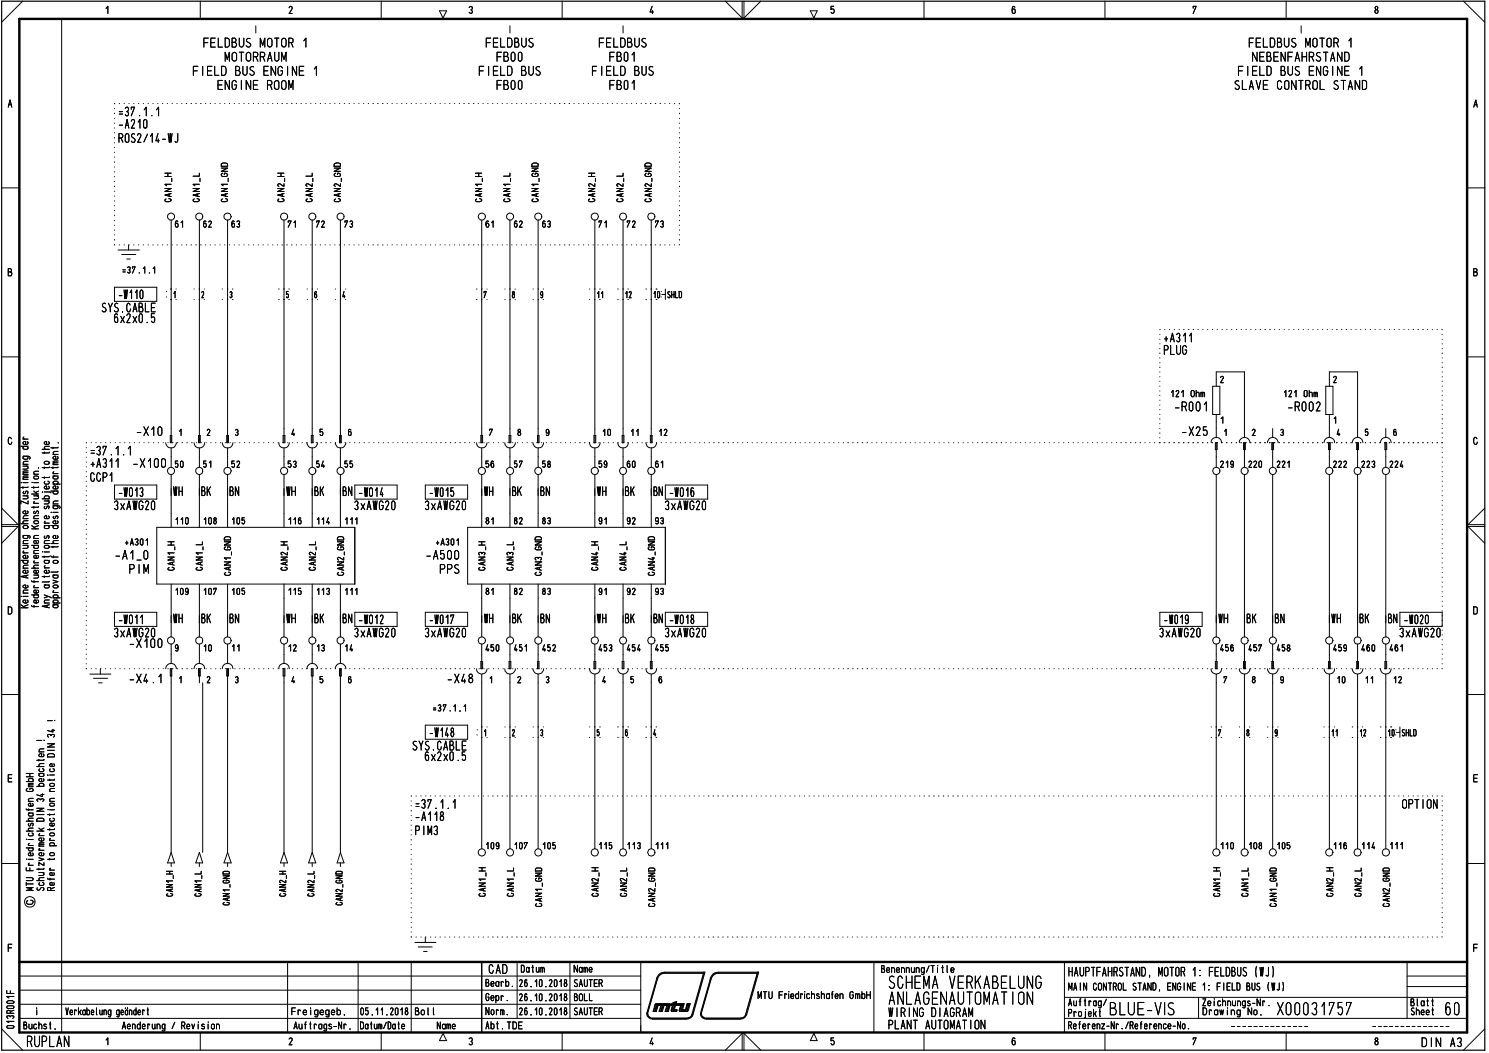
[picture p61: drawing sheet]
<svg xmlns="http://www.w3.org/2000/svg" width="420mm" height="297mm" viewBox="0 0 420 297" stroke-linecap="round" stroke-linejoin="round" font-family="sans-serif">
<defs><g id="words">
<g font-size="4.6">
<text x="387.7" y="4">8</text>
<text x="415.7" y="30.4">A</text>
<text x="7.3" y="295.4">RUPLAN</text>
</g>
<g font-size="3.9">
<text x="57.2" y="13.5">FELDBUS MOTOR 1</text>
<text x="63.4" y="17.4">MOTORRAUM</text>
<text x="136.9" y="13.5">FELDBUS</text>
<text x="139.9" y="17.4">FBOO</text>
<text x="168.8" y="13.5">FELDBUS</text>
<text x="171.8" y="17.4">FB01</text>
<text x="352.2" y="13.5">FELDBUS MOTOR 1</text>
<text x="353.3" y="17.4">NEBENFAHRSTAND</text>
<text x="54.2" y="21.4">FIELD BUS ENGINE 1</text>
<text x="134.9" y="21.4">FIELD BUS</text>
<text x="166.9" y="21.4">FIELD BUS</text>
<text x="349.1" y="21.4">FIELD BUS ENGINE 1</text>
<text x="61.2" y="25.4">ENGINE ROOM</text>
<text x="139.9" y="25.4">FBOO</text>
<text x="171.8" y="25.4">FB01</text>
<text x="348.1" y="25.4">SLAVE CONTROL STAND</text>
<text x="33.3" y="32.9">=37.1.1</text>
<text x="33.2" y="36.3">-A210</text>
<text x="33.3" y="40.3">ROS2/14-WJ</text>
<text x="28.5" y="88.1">SYS.CABLE</text>
<text x="33.2" y="84.4">1110</text>
<text x="31.8" y="91.2">6x2x0.5</text>
<text x="328.2" y="100.2">PLUG</text>
<text x="328.3" y="96.6">+A311</text>
<text x="331.2" y="116.1">-R001</text>
<text x="363.1" y="116.1">-R002</text>
<text x="38.5" y="123">-X10</text>
<text x="333.2" y="123">-X25</text>
<text x="25.3" y="128.5">=37.1.1</text>
<text x="25.3" y="132">+A311</text>
<text x="37.2" y="132">-X100</text>
<text x="25.4" y="136">CCP1</text>
<text x="31.9" y="143.9">3xAWG20</text>
<text x="33.2" y="140.2">1013</text>
<text x="48.8" y="140">WH</text>
<text x="56.7" y="140">BK</text>
<text x="64.7" y="140">BN</text>
<text x="80.8" y="140">WH</text>
<text x="88.6" y="140">BK</text>
<text x="96.6" y="140">BN</text>
<text x="99.8" y="143.9">3xAWG20</text>
<text x="100.9" y="140.2">1014</text>
<text x="119.7" y="143.9">3xAWG20</text>
<text x="120.9" y="140.2">1015</text>
<text x="136.6" y="140">WH</text>
<text x="144.4" y="140">BK</text>
<text x="152.4" y="140">BN</text>
<text x="168.4" y="140">WH</text>
<text x="176.2" y="140">BK</text>
<text x="184.3" y="140">BN</text>
<text x="188.7" y="140.2">1016</text>
<text x="32.2" y="157.9">-A1_0</text>
<text x="36.2" y="161.9">PIM</text>
<text x="119.9" y="157.9">-A500</text>
<text x="123.8" y="161.9">PPS</text>
<text x="31.9" y="179.8">3xAWG20</text>
<text x="33.1" y="176.1">1011</text>
<text x="48.8" y="175.9">WH</text>
<text x="56.7" y="175.9">BK</text>
<text x="64.7" y="175.9">BN</text>
<text x="80.8" y="175.9">WH</text>
<text x="88.6" y="175.9">BK</text>
<text x="96.6" y="175.9">BN</text>
<text x="99.8" y="179.8">3xAWG20</text>
<text x="100.9" y="176.1">1012</text>
<text x="119.7" y="179.8">3xAWG20</text>
<text x="120.9" y="176.1">1017</text>
<text x="136.6" y="175.9">WH</text>
<text x="144.4" y="175.9">BK</text>
<text x="152.4" y="175.9">BN</text>
<text x="168.4" y="175.9">WH</text>
<text x="176.2" y="175.9">BK</text>
<text x="184.3" y="175.9">BN</text>
<text x="187.4" y="179.8">3xAWG20</text>
<text x="188.7" y="176.1">1018</text>
<text x="326.9" y="179.8">3xAWG20</text>
<text x="328.2" y="176.1">1019</text>
<text x="343.8" y="175.9">WH</text>
<text x="351.7" y="175.9">BK</text>
<text x="359.6" y="175.9">BN</text>
<text x="375.7" y="175.9">WH</text>
<text x="383.5" y="175.9">BK</text>
<text x="391.6" y="175.9">BN</text>
<text x="394.6" y="179.8">3xAWG20</text>
<text x="395.9" y="176.1">1020</text>
<text x="36.2" y="182.8">-X100</text>
<text x="126" y="192.8">-X48</text>
<text x="120.9" y="208">1148</text>
<text x="116.2" y="211.8">SYS.CABLE</text>
<text x="119.5" y="214.7">6x2x0.5</text>
<text x="116.9" y="231.6">-A118</text>
<text x="117" y="228.2">=37.1.1</text>
<text x="395.5" y="228.2">OPTION</text>
<text x="116.9" y="235.6">PIM3</text>
<text x="137.8" y="274.7">CAD</text>
<text x="301.4" y="275.5">HAUPTFAHRSTAND, MOTOR 1: FELDBUS</text>
<text x="250.7" y="286.9">WIRING DIAGRAM</text>
<text x="250.4" y="290.4">PLANT AUTOMATION</text>
<text x="401" y="295.4">DIN A3/</text>
</g>
<g font-size="3.2">
<text x="81.2" y="4">2</text>
<text x="132" y="4">3</text>
<text x="183" y="4">4</text>
<text x="227.9" y="5">•</text>
<text x="336.3" y="4">7</text>
<text x="2.2" y="30.4">A</text>
<text x="2.1" y="78">B</text>
<text x="415.6" y="78">B</text>
<text x="2.1" y="125.6">0</text>
<text x="150.6" y="132">t58</text>
<text x="122.9" y="153.9">+A301</text>
<text x="2" y="173.4">D</text>
<text x="415.5" y="173.4">D</text>
<text x="391.5" y="208.2">10H21-13</text>
<text x="2" y="220.7">E</text>
<text x="415.5" y="220.7">E</text>
<text x="392" y="239.6">111</text>
<text x="2" y="268.6">F</text>
<text x="415.5" y="268.6">F</text>
<text x="146.9" y="274.4">Datum</text>
<text x="161.9" y="274.4">Name</text>
<text x="248.5" y="274.5">Benennung/Title</text>
<text x="136.9" y="278.4">Bearb.</text>
<text x="146.3" y="278.5">26.10.2018</text>
<text x="161.8" y="278.5">SAUTER</text>
<text x="213.8" y="281.9">MTU Friedrichshafen GmbH</text>
<text x="301.4" y="279.5">MAIN CONTROL STAND, ENGINE 1: FIELD BUS (W,1)</text>
<text x="18.5" y="286.4">Verkabelung geändert</text>
<text x="82.1" y="286.4">Freigegeb.</text>
<text x="101.4" y="286.4">05.11.2018</text>
<text x="117" y="286.4">Bei l</text>
<text x="136.9" y="282.4">Gepr.</text>
<text x="137" y="286.4">Norm.</text>
<text x="146.3" y="282.4">26.10.2018</text>
<text x="146.3" y="286.4">26.10.2018</text>
<text x="161.8" y="286.4">SAUTER</text>
<text x="161.9" y="282.4">BOLL</text>
<text x="250.7" y="283.5">ABLAG —\AUTOldT</text>
<text x="301.2" y="286.9">Projekt 3LU1— V</text>
<text x="301.4" y="283.8">Auftrag/</text>
<text x="339.1" y="283.9">Ze chnungs-Nr</text>
<text x="339.3" y="286.4">Draw ing</text>
<text x="398" y="283.9">Blatt</text>
<text x="398" y="286.4">Sheet</text>
<text x="6.5" y="290.4">Buchst.</text>
<text x="34.3" y="290.4">Aenderung / Revision</text>
<text x="82.8" y="290.4">Auf trags-Nr .</text>
<text x="123.1" y="290.4">Name</text>
<text x="123.8" y="293.7">A</text>
<text x="136.9" y="290.4">Abt. TDE</text>
<text x="228.5" y="293.7">A</text>
<text x="301.3" y="290.4">Referenz-Nr./Reference-No.</text>
<text x="81.2" y="294.9">2</text>
<text x="132.1" y="294.9">3</text>
<text x="183.3" y="294.9">4</text>
<text x="234.3" y="294.9">5</text>
<text x="285.4" y="294.9">6</text>
<text x="336.5" y="294.9">7</text>
<text x="387.7" y="294.9">8</text>
</g>
<g font-size="2.8">
<text x="49.1" y="64.3">61</text>
<text x="57" y="64.3">62</text>
<text x="65" y="64.3">63</text>
<text x="81" y="64.3">71</text>
<text x="89" y="64.3">72</text>
<text x="97" y="64.3">73</text>
<text x="136.7" y="64.3">61</text>
<text x="144.7" y="64.3">62</text>
<text x="152.7" y="64.3">63</text>
<text x="34.3" y="77.2">=37.1.1</text>
<text x="330.2" y="112.1">121 Ohm</text>
<text x="362.1" y="112.1">121 Ohm</text>
<text x="169.9" y="123">10</text>
<text x="357" y="125.1">(&quot;1-3</text>
<text x="388.7" y="123">f6</text>
<text x="50.5" y="132">0</text>
<text x="57.1" y="132">51</text>
<text x="65" y="132">52</text>
<text x="80" y="131.9">:53</text>
<text x="88" y="132">:54</text>
<text x="136.7" y="132">56</text>
<text x="144.8" y="132">57</text>
<text x="168.7" y="131.9">59</text>
<text x="184.6" y="132">61</text>
<text x="344.1" y="132">219</text>
<text x="352.1" y="132">220</text>
<text x="360.1" y="132">221</text>
<text x="376" y="132">222</text>
<text x="383.9" y="132">223</text>
<text x="391.9" y="132">224</text>
<text x="96.1" y="132.1">:55</text>
<text x="49.3" y="148">110</text>
<text x="57.2" y="148">108</text>
<text x="65.2" y="148">105</text>
<text x="81.1" y="148">116</text>
<text x="89.2" y="148">114</text>
<text x="97.1" y="148">111</text>
<text x="136.7" y="148">81</text>
<text x="144.8" y="148">82</text>
<text x="152.7" y="148">83</text>
<text x="168.7" y="148">91</text>
<text x="176.6" y="148">92</text>
<text x="35.1" y="153.9">+A301</text>
<text x="49.3" y="167.9">109</text>
<text x="57.2" y="167.9">107</text>
<text x="65.2" y="167.9">105</text>
<text x="81.1" y="167.9">115 f13 (</text>
<text x="94.4" y="167.9">J1:1</text>
<text x="136.7" y="167.9">81</text>
<text x="143.7" y="167.9">)82</text>
<text x="151.8" y="167.9">)83</text>
<text x="166.2" y="167.9">(1)91</text>
<text x="174.2" y="167.9">(1)92</text>
<text x="182.1" y="167.9">(1)93</text>
<text x="57.3" y="183.8">10</text>
<text x="65.2" y="183.8">11</text>
<text x="81.1" y="183.8">12</text>
<text x="89.2" y="183.8">13</text>
<text x="97.1" y="183.8">14</text>
<text x="136.8" y="183.8">450</text>
<text x="144.8" y="183.8">451</text>
<text x="152.8" y="183.8">452</text>
<text x="168.7" y="183.8">453</text>
<text x="176.7" y="183.8">454</text>
<text x="184.6" y="183.8">455</text>
<text x="344" y="183.8">456</text>
<text x="352.1" y="183.8">457</text>
<text x="360" y="183.8">458</text>
<text x="376" y="183.8">459</text>
<text x="383.9" y="183.8">460</text>
<text x="391.9" y="183.8">461</text>
<text x="58.1" y="192.8">2</text>
<text x="377.1" y="192.8">10</text>
<text x="385.1" y="192.8">11</text>
<text x="393" y="192.8">12</text>
<text x="122" y="200.7">=37.1.1</text>
<text x="136.9" y="239.6">109</text>
<text x="145" y="239.6">107</text>
<text x="152.9" y="239.6">105</text>
<text x="168.8" y="239.6">115</text>
<text x="184.8" y="239.6">111</text>
<text x="344.2" y="239.6">110</text>
<text x="352.2" y="239.6">108</text>
<text x="360.2" y="239.6">105</text>
<text x="376.1" y="239.6">116 1114</text>
<text x="352" y="286.4">Na.</text>
<text x="101.4" y="290.4">Datum/Date</text>
</g>
<g font-size="2.4">
<text x="6.3" y="126.9">o</text>
<text x="11.5" y="153.5">.-</text>
<text x="63.1" y="155.3">coI</text>
<text x="8.8" y="222.1">Eä</text>
<text x="10.1" y="231.8">C1</text>
<text x="10.3" y="230.4">—</text>
<text x="10.8" y="241.6">o</text>
<text x="13.7" y="241.6">0</text>
<text x="168.8" y="247.3">1</text>
</g>
<g font-size="1.5">
<text x="16.2" y="125.6">•</text>
<text x="11.6" y="126.9">.C,,- ,</text>
<text x="9.3" y="142.3">c-</text>
<text x="9.5" y="143.7">-,</text>
<text x="12.3" y="143.7">V) 07</text>
<text x="9.3" y="146.5">C</text>
<text x="12.3" y="147.9">c-</text>
<text x="14.7" y="146.5">0,</text>
<text x="6.3" y="154.9">c-</text>
<text x="9.3" y="152.1">C</text>
<text x="12.3" y="152.1">CC)</text>
<text x="95" y="155.3">CJ</text>
<text x="144.8" y="155.3">1</text>
<text x="8.7" y="160.4">-C</text>
<text x="9.3" y="156.3">C.—</text>
<text x="9.3" y="159.1">c-</text>
<text x="12.3" y="159.1">c, 0</text>
<text x="55.2" y="161">4_,</text>
<text x="79.1" y="161">C-,</text>
<text x="79.1" y="156.7">N I</text>
<text x="87.1" y="161">4-&gt;</text>
<text x="174.7" y="156.7">-4'</text>
<text x="9.3" y="166">c-</text>
<text x="14.7" y="167.6">c-</text>
<text x="6.3" y="168.8">-</text>
<text x="12.3" y="168.8">&gt;,C2.</text>
<text x="13.2" y="206.7">-4-</text>
<text x="7.2" y="220.6">-0</text>
<text x="10.1" y="222">.30</text>
<text x="7.8" y="226.2">C</text>
<text x="13.8" y="223.4">C</text>
<text x="13.8" y="226.2">C</text>
<text x="7.8" y="233.2">cf7</text>
<text x="7.8" y="238.8">c-</text>
<text x="10.7" y="238.8">e0.</text>
<text x="10.8" y="235.9">c-</text>
<text x="13.8" y="237.6">c-</text>
<text x="7.1" y="245.8">Lt-</text>
<text x="7.8" y="244.3">c-</text>
<text x="13.8" y="245.8">c</text>
<text x="150.9" y="245.9">CI</text>
<text x="358.1" y="245.9">CI</text>
<text x="390.1" y="245.9">CI</text>
<text x="7.1" y="250">I—</text>
<text x="7.2" y="250">•</text>
<text x="10.7" y="247.1">M</text>
<text x="62.8" y="249.3">ü i</text>
<text x="96.5" y="250.4">I</text>
<text x="150.9" y="248.8">Ch</text>
<text x="358.1" y="248.8">Ch</text>
</g>
</g></defs>
<g fill="none" stroke="#000" stroke-width=".28">
<path d="M6.4 .3l-5.9 6M17.4 5.3v286M29.9 2.4l.5-.6v2M56.5 .3v5M107.6 .3v5M124 3h2l-1 2.1zM158.6 .3v5M204.7 .3l4.7 4.8v-4.8M209.9 .3v4.8l4.8-4.8M228.6 3h2l-.9 2.1M235.2 1.8h-.7v.9a.59 .59 0 0 1 .9 .3 .59 .59 0 0 1-.7 .7l-.2-.2M260.7 .3v5"/>
<path d="M286.4 2l-.4-.2-.2 .1-.2 1.4a.47 .47 0 0 0 .6 .5 .47 .47 0 0 0 .3-.8l-.3-.5-.5 .1-.1 .4M311.8 .3v5M362.9 .3v5M413 .3l6 6M.5 53h5M414 53h5M.5 100.7h5M343.2 106.9v-2h8v16M343.2 118.9v2M375.1 106.9v-2h8v16M375.1 118.9v2M414 100.7h5"/>
<path d="M48.3 128.9v2.9M48.3 133.9v10.9M56.3 128.9v2.9M56.3 133.9v10.9M64.2 128.9v2.9M64.2 133.9v10.9M80.1 128.9v2.9M80.1 133.9v10.9M88.1 128.9v2.9M88.1 133.9v10.9M96.1 128.9v2.9M96.1 133.9v10.9"/>
<path d="M135.9 128.9v2.9M135.9 133.9v10.9M143.9 128.9v2.9M143.9 133.9v10.9M151.8 128.9v2.9M151.8 133.9v10.9M167.9 128.9v2.9M167.9 133.9v10.9M175.8 128.9v2.9M175.8 133.9v10.9M183.8 128.9v2.9M183.8 133.9v10.9"/>
<path d="M343.2 128.9v2.9M343.2 133.9v45.8M351.2 128.9v2.9M351.2 133.9v45.8M359.1 128.9v2.9M359.1 133.9v45.8M375.1 128.9v2.9M375.1 133.9v45.8M383.1 128.9v2.9M383.1 133.9v45.8M391 128.9v2.9M391 133.9v45.8"/>
<path d="M416.8 123.8a.48 .48 0 0 0-.6-.4 .48 .48 0 0 0-.4 .6v.7l.4 .6h.4l.3-.6M.5 148.5h4.6l-4.6 4.7M.5 143.3l4.6 4.7h-4.6M419 148.5h-4.8l4.8 4.7M419 143.3l-4.8 4.7h4.8M48.3 168.7v11M56.3 168.7v11M64.2 168.7v11M80.1 168.7v11M88.1 168.7v11M96.1 168.7v11M135.9 168.7v11"/>
<path d="M143.9 168.7v11M151.8 168.7v11M167.9 168.7v11M175.8 168.7v11M183.8 168.7v11M.5 195.9h5M48.3 181.7v3M48.3 192.6v47.9M56.3 181.7v3M57.2 192.6v47.9M64.2 181.7v3M64.2 192.6v47.9"/>
<path d="M80.1 181.7v3M80.1 192.6v47.9M88.1 181.7v3M88.1 192.6v47.9M96.1 181.7v3M96.1 192.6v47.9M135.9 181.7v3M143.9 181.7v3M151.8 181.7v3M167.9 181.7v3M175.8 181.7v3M183.8 181.7v3"/>
<path d="M343.2 181.7v3M351.2 181.7v3M359.1 181.7v3M375.1 181.7v3M383.1 181.7v3M391 181.7v3M414 195.9h5M.5 243.6h5M414 243.6h5M5.5 275.3h175.3M5.5 279.3h175.3M81.2 271.4v19.9"/>
<path d="M101 271.4v19.9M116 271.4v19.9M145.9 271.4v15.9M160.8 271.4v15.9M180.8 271.4v19.9M246.6 271.4v19.9M300.4 271.4v19.8M397 271.4v15.9M397 278.3h17M397 275.3h17M.5 290.2l5.9 6M5.5 287.3h175.3"/>
<path d="M5.5 283.3h175.3M29.9 293.4l.5-.6v1.9M56.5 291.3v4.9M107.6 291.3v4.9M158.6 291.3v4.9M204.7 296.2l4.7-4.7v4.7M209.9 296.2v-4.7l4.8 4.7M260.7 291.3v4.9M300.4 287.3h113.6M300.4 281.3h113.6M311.8 291.3v4.9M338.2 281.3v6"/>
<path d="M362.9 291.3v4.9M419 290.2l-6 6"/>
<circle cx="8.4" cy="254.4" r="1.49"/>
</g>
<path d="M.5 .3h418.5v295.9h-418.5z" fill="none" stroke="#000" stroke-width=".34"/>
<path d="M5.5 5.3h408.5v286h-408.5zM5.5 271.4h408.5" fill="none" stroke="#000" stroke-width=".68"/>
<path d="M135.9 271.4v19.9" fill="none" stroke="#000" stroke-width=".42"/>
<path d="M358.1 283.7h.1" fill="none" stroke="#000" stroke-width=".28"/>
<g fill="none" stroke="#000" stroke-width=".28">
<path d="M7.4 247.6h1.5a.42 .42 0 0 1 .5 .4 .42 .42 0 0 1-.5 .4h-1.5M8 242.4h1.4M9.4 250.4h-2l1.6 .4-1.6 .4h2M1.9 279.4v.8h2M2.9 279.5v.7M1.9 282.6l.4-.3 1.3 .1a.34 .34 0 0 1 .3 .4 .34 .34 0 0 1-.4 .2h-1.3zM2 283.9l1.5-.2a.38 .38 0 0 1 .4 .4 .38 .38 0 0 1-.4 .4h-1.3l-.3-.4zM2.1 289.4l1.4-.1a.38 .38 0 0 1 .4 .4 .38 .38 0 0 1-.4 .4l-1.4-.1-.2-.3zM2.2 287.3l-.3-.4a.55 .55 0 0 1 .5-.4 .55 .55 0 0 1 .5 .4 .48 .48 0 0 1 .6-.4 .48 .48 0 0 1 .4 .5l-.3 .3M2.9 285.8v-.4a.52 .52 0 0 0-.5-.4 .52 .52 0 0 0-.5 .4v.4h2M3.9 288.1h-2l.6 .4M3.9 281.1h-2l.6 .4"/>
<path d="M3.9 285l-1 .3M358.1 283.7h.1"/>
</g>
<path d="M8 236.8h1.4M8.3 239.2l-.3 .2 .3 .6h.8l.3-.2v-.4l-.3-.2M7.6 242.4h.1M9.2 240.6l.2 .6-1 .2a.45 .45 0 0 1-.4-.6 .45 .45 0 0 1 .7-.3v.9" fill="none" stroke="#000" stroke-width=".28"/>
<g fill="none" stroke="#000" stroke-width=".28">
<path d="M7.4 218.2h2M8.4 218.2v.9M7.4 228.2l.1 .2h1.9M7.4 234.4h2M7.6 236.8h.1M7.8 222.4l-.4 .4v.2l.4 .3 1.6-.2-.2-.6-.8-.1v.4M8 229.4h1.1l.3 .2v.4l-.3 .2-.9-.1-.2-.4 .3-.3M8.1 228.2v.5M9 234.9l.4 .2v.5l-.3 .2-.9-.1-.2-.2 .2-.5M9.2 226.7l.2 .2-.2 .5h-.9l-.3-.5 .7-.3v.8M9.4 233.6l-1.3 .1-.1 .5 .4 .2M9.4 230.8l-1.3 .1-.1 .5 .4 .2"/>
<path d="M9.4 229.4h-.2M7.4 247.6h1.5a.42 .42 0 0 1 .5 .4 .42 .42 0 0 1-.5 .4h-1.5M8 242.4h1.4M9.4 250.4h-2l1.6 .4-1.6 .4h2"/>
</g>
<path d="M8 236.8h1.4M8.3 239.2l-.3 .2 .3 .6h.8l.3-.2v-.4l-.3-.2M7.6 242.4h.1M9.2 240.6l.2 .6-1 .2a.45 .45 0 0 1-.4-.6 .45 .45 0 0 1 .7-.3v.9" fill="none" stroke="#000" stroke-width=".28"/>
<g fill="none" stroke="#000" stroke-width=".28">
<path d="M7.4 218.2h2M8.4 218.2v.9M10.4 216.2h2M10.4 208.9h1.4M11 218.2h1.1l.3 .6-.3 .2h-.8l-.3-.2 .3-.6M11 214.2v.4M11 212.1h1.4M12 216.8l.4 .4-.3 .5h-.8l-.3-.4 .2-.4M12.1 219.7h.2l.1 .4-.4 .4-1-.2v-.5l.7-.2v.9M12.1 212.7l.3 .2-.3 .5h-.9l-.2-.5 .7-.3v.8M12.4 215.4l-1.3 .2-.1 .3 .4 .3M12.4 214.2l-.1 .3h-1.9"/>
<path d="M12.4 211.2l-1.2 .1-.2 .2 .2 .6M12.4 218.2l-.2 .1M7.4 228.2l.1 .2h1.9M7.4 234.4h2M7.6 236.8h.1M7.8 222.4l-.4 .4v.2l.4 .3 1.6-.2-.2-.6-.8-.1v.4M8 229.4h1.1l.3 .2v.4l-.3 .2-.9-.1-.2-.4 .3-.3M8.1 228.2v.5M9 234.9l.4 .2v.5l-.3 .2-.9-.1-.2-.2 .2-.5M9.2 226.7l.2 .2-.2 .5h-.9l-.3-.5 .7-.3v.8M9.4 233.6l-1.3 .1-.1 .5 .4 .2M9.4 230.8l-1.3 .1-.1 .5 .4 .2"/>
<path d="M9.4 229.4h-.2M10.4 228h2l-2 .9h2M10.4 234.4h2M10.7 226.1l-.3-.5a.55 .55 0 0 1 .5-.3 .55 .55 0 0 1 .5 .3 .48 .48 0 0 1 .5-.3 .48 .48 0 0 1 .4 .5l-.2 .3M11 233.6l1 .8M11.2 239.4l-.2 .2 .3 .3M11.6 224.1h.8M12 223.9v.8l-1.6-.5M12.1 236.4l.3 .5-.4 .3-1-.1v-.5l.2-.2h.5v.8M12.4 233.6l-.8 .4M10.4 248.4h2M10.5 250.4a.43 .43 0 0 0 .1 .7 .43 .43 0 0 0 .6-.1 .56 .56 0 0 1 .6-.7 .56 .56 0 0 1 .5 .7l-.2 .2"/>
<path d="M11 242l1.4 .4-1.4 .4M11 244.9v.5M12 248.9l.4 .4-.3 .5-1.1-.2v-.3l.2-.3M12.4 247.6h-1.3l-.1 .5 .4 .3M12.4 244.9l-.1 .3h-1.9M12.4 243.3v.9l-1.4-.9v.9"/>
</g>
<g fill="none" stroke="#000" stroke-width=".28">
<path d="M10.4 216.2h2M10.4 208.9h1.4M11 218.2h1.1l.3 .6-.3 .2h-.8l-.3-.2 .3-.6M11 214.2v.4M11 212.1h1.4M12 216.8l.4 .4-.3 .5h-.8l-.3-.4 .2-.4M12.1 219.7h.2l.1 .4-.4 .4-1-.2v-.5l.7-.2v.9M12.1 212.7l.3 .2-.3 .5h-.9l-.2-.5 .7-.3v.8M12.5 208.9h.1M12.4 215.4l-1.3 .2-.1 .3 .4 .3M12.4 214.2l-.1 .3h-1.9M12.4 211.2l-1.2 .1-.2 .2 .2 .6"/>
<path d="M12.4 218.2l-.2 .1M10.4 228h2l-2 .9h2M10.4 234.4h2M10.7 226.1l-.3-.5a.55 .55 0 0 1 .5-.3 .55 .55 0 0 1 .5 .3 .48 .48 0 0 1 .5-.3 .48 .48 0 0 1 .4 .5l-.2 .3M11 233.6l1 .8M11.2 239.4l-.2 .2 .3 .3M11.6 224.1h.8M12 223.9v.8l-1.6-.5M12.1 236.4l.3 .5-.4 .3-1-.1v-.5l.2-.2h.5v.8M12.4 233.6l-.8 .4M10.4 248.4h2M10.5 250.4a.43 .43 0 0 0 .1 .7 .43 .43 0 0 0 .6-.1 .56 .56 0 0 1 .6-.7 .56 .56 0 0 1 .5 .7l-.2 .2"/>
<path d="M11 242l1.4 .4-1.4 .4M11 244.9v.5M12 248.9l.4 .4-.3 .5-1.1-.2v-.3l.2-.3M12.4 247.6h-1.3l-.1 .5 .4 .3M12.4 244.9l-.1 .3h-1.9M12.4 243.3v.9l-1.4-.9v.9"/>
</g>
<g fill="none" stroke="#000" stroke-width=".28">
<path d="M12.5 208.9h.1M14 229.6v.4M14 233.8v.4M14 238.6h2M14 228.4h1.4M14.1 235.1l.3-.2 .8 .1 .2 .5-.5 .3h-.5l-.4-.3zM14.4 238.6a.43 .43 0 0 1-.4-.4 .43 .43 0 0 1 .4-.5l.9 .2 .1 .4-.5 .3M14.9 230.8l.5 .3-.4 .5h-.7l-.3-.2 .2-.5M15.1 232.2l.3 .3-.3 .5h-.8l-.3-.3 .1-.4 .6-.1v.8M15.4 233.8l-.1 .2h-1.9M15.4 229.6v.2h-2M13.4 247.7l.1 .3h1.9"/>
<path d="M14 245.4h1.4M14 242.1v.5M14.1 247.7v.5M14.4 251.2v-.5a.56 .56 0 0 0-1-.2v.7h2M15.1 249l.3 .4-.5 .4-.8-.2v-.5l.6-.2v.9M15.1 246.2l.3 .4-.5 .4-.8-.2v-.5l.6-.2v.9M15.4 250.4l-1 .3"/>
</g>
<g fill="none" stroke="#000" stroke-width=".28">
<path d="M13.4 212.9l.6-.3 1 .1 .4 .3v.5h-2zM13.4 209.8h2l-2 .9h2M13.4 211.7h2M13.4 203.3h1.4M13.5 218.6h.1M13.7 207.9l-.3-.3a.48 .48 0 0 1 .5-.4 .48 .48 0 0 1 .5 .3 .53 .53 0 0 1 .5-.3 .53 .53 0 0 1 .5 .4l-.3 .3M14 219.8v.4M14 218.6h1.4M14.9 216.8l.5 .4-.4 .5h-.7l-.3-.3 .2-.5M15.1 215.5l.3 .2-.3 .5h-.8l-.3-.5 .4-.3h.3v.8M15.4 219.8v.2h-2M13.6 228.4h.1"/>
<path d="M14.1 226.7l.3-.1 .8 .1 .2 .5-.5 .2h-.5l-.4-.2zM14.1 221.1l.3-.1 .8 .1 .2 .5-.5 .2h-.5l-.4-.2z"/>
</g>
<g fill="none" stroke="#000" stroke-width=".28">
<path d="M15.5 203.3h.1M14 229.6v.4M14 233.8v.4M14 238.6h2M14 228.4h1.4M14.1 235.1l.3-.2 .8 .1 .2 .5-.5 .3h-.5l-.4-.3zM14.4 238.6a.43 .43 0 0 1-.4-.4 .43 .43 0 0 1 .4-.5l.9 .2 .1 .4-.5 .3M14.9 230.8l.5 .3-.4 .5h-.7l-.3-.2 .2-.5M15.1 232.2l.3 .3-.3 .5h-.8l-.3-.3 .1-.4 .6-.1v.8M15.4 233.8l-.1 .2h-1.9M15.4 229.6v.2h-2M13.4 247.7l.1 .3h1.9"/>
<path d="M14 245.4h1.4M14 242.1v.5M14.1 247.7v.5M14.4 251.2v-.5a.56 .56 0 0 0-1-.2v.7h2M15.1 249l.3 .4-.5 .4-.8-.2v-.5l.6-.2v.9M15.1 246.2l.3 .4-.5 .4-.8-.2v-.5l.6-.2v.9M15.4 250.4l-1 .3"/>
</g>
<g fill="none" stroke="#000" stroke-width=".28">
<path d="M13.4 212.9l.6-.3 1 .1 .4 .3v.5h-2zM13.4 209.8h2l-2 .9h2M13.4 211.7h2M13.4 203.3h1.4M13.5 218.6h.1M13.7 207.9l-.3-.3a.48 .48 0 0 1 .5-.4 .48 .48 0 0 1 .5 .3 .53 .53 0 0 1 .5-.3 .53 .53 0 0 1 .5 .4l-.3 .3M14 219.8v.4M14 218.6h1.4M14.9 216.8l.5 .4-.4 .5h-.7l-.3-.3 .2-.5M15.1 215.5l.3 .2-.3 .5h-.8l-.3-.5 .4-.3h.3v.8M15.4 219.8v.2h-2M13.6 228.4h.1"/>
<path d="M14.1 226.7l.3-.1 .8 .1 .2 .5-.5 .2h-.5l-.4-.2zM14.1 221.1l.3-.1 .8 .1 .2 .5-.5 .2h-.5l-.4-.2z"/>
</g>
<g fill="none" stroke="#000" stroke-width=".28">
<path d="M6 136.1h.1M6.5 128.7l1.8 .1 .2 .3-.2 .4M6.5 139.9h1.4M6.5 137.3v.5M6.5 136.1h1.4M6.5 135.2h1.4M6.5 133.9h1.4M6.5 131.5h1.4M6.5 131h1.4M6.5 123.9h1.4M6.7 138.6a.36 .36 0 0 0-.2 .5 .36 .36 0 0 0 .5 .2 .6 .6 0 0 1 .8-.6l.1 .2-.2 .5M6.7 123.3l-.2 .2 .3 .4"/>
<path d="M6.8 128.7l-.3 .3 .3 .5h.8l.3-.2-.3-.6M7.5 139.9l.4 .3-.1 .3-1.3 .2M7.5 131.5l.4 .3-.1 .4-1.3 .1M7.7 124.6h.1l.1 .5-.4 .3-.9-.2v-.5l.6-.2v.9M7.9 137.3l-.1 .2h-1.9M7.9 134.7h-1.2l-.2 .3 .2 .2M7.9 134.3h-1.2l-.2 .2 .4 .2M7.9 133.3h-1.2l-.2 .3 .2 .3M7.9 132.8l-1.3 .1v.4h.3M7.9 130.1l-1.3 .2 .1 .7M8.9 139.4h2M9.5 139.9h1.4"/>
<path d="M9.5 136.1h1.4M9.5 138.5l1 .9M9.5 137.3v.5M10.5 139.9l.4 .3-.2 .4-1.2 .1M10.9 137.3v.2h-2M10.9 138.5l-.9 .4M12 138.8h.1M12.5 138.8h1.5l.4 .2M12.5 130.4l.4-.3h.6a.42 .42 0 0 1 .4 .5 .42 .42 0 0 1-.4 .4l-.8-.1zM12.5 127.5v.4M12.5 131.7v.5M12.5 134.5v.5"/>
<path d="M13.5 135.7l.4 .4-.3 .5-.9-.1-.2-.3 .2-.4M13.7 137.2l.2 .2-.2 .5h-1l-.2-.5 .7-.3v.8M13.7 124.6l.2 .3-.1 .3-.9 .2a.45 .45 0 0 1-.4-.6 .45 .45 0 0 1 .7-.3v.9M13.9 134.5l-.1 .2h-1.9M13.9 131.7l-.1 .2h-1.9M13.9 127.5l-.1 .3h-1.9M5.9 158.1h2M5.9 147.7h2M6.5 151l1.8 .1 .2 .4-.2 .3M6.5 156h1.4M6.5 153.3h1.4M6.5 146.3h1.4"/>
<path d="M6.6 148.4l.9-.1 .3 .1 .1 .4-.4 .3h-.6l-.3-.2zM6.7 155.4l-.2 .3 .3 .3M6.8 158.1l-.3 .2 .3 .6 .9-.1 .2-.5-.3-.2M6.8 151l-.3 .4 .3 .5 1-.2 .1-.3-.3-.4M7.7 156.7l.2 .3-.2 .5h-1l-.2-.4 .1-.3 .6-.2v.9M7.7 144.2h.1l.1 .4-.4 .3-.9-.1-.1-.4 .7-.3v.8M7.9 159.4l-1.3 .2 .1 .7M7.9 152.5l-1.3 .1 .1 .7M7.9 146.9l-1.3 .1-.1 .4 .4 .3M7.9 145.5l-1.3 .1 .1 .7M7.9 141.3v.9l-2-.9v.9M8.9 153.8h2"/>
<path d="M8.9 149.2h2M8.9 148.3l1.2 .9M9.5 147.2l.4-.3h.6l.4 .3v.2l-.2 .3h-.8zM9.7 144.2a.36 .36 0 0 0-.2 .4 .36 .36 0 0 0 .4 .3 .6 .6 0 0 1 .9-.6l-.1 .6M9.8 153.8l-.3 .2v.5l.3 .2 1-.2 .1-.3-.4-.4M10.6 156.7l.3 .3-.3 .5h-.9l-.1-.7 .6-.2v.9M10.6 152.5l.3 .5-.4 .3-.8-.1-.2-.5 .2-.2h.5v.8M10.9 142.9v.2h-2M10.9 148.3l-1.3 .5M11.9 140.7h2M12.5 148.3h1.1l.3 .3-.1 .3-.2 .2-.9-.1-.2-.4 .3-.3M12.5 156.9v.4"/>
<path d="M12.5 141.3h1.4M12.6 154l.9-.2a.42 .42 0 0 1 .4 .5 .42 .42 0 0 1-.4 .4l-.8-.1-.2-.2zM12.7 159.6l-.2 .3 .3 .3M12.8 140.7l-.3-.3 .3-.5h.8l.3 .3-.3 .5M13.5 141.3a.42 .42 0 0 1 .4 .4 .42 .42 0 0 1-.4 .5h-1M13.7 145.5l.2 .3-.2 .5h-1l-.2-.5 .7-.3v.8M13.9 156.9l-.1 .2h-1.9M5.9 171.4h2M5.9 170.6l1.3 .8M6.5 168.2h1.4M6.5 167.3h1.4M6.5 160.3h1.4"/>
<path d="M7.3 162.4v.6M7.7 169.2l.2 .6-.4 .3-.9-.2-.1-.4 .2-.3h.5v.9M7.7 165.1l.2 .4-.4 .4-.9-.2v-.5l.6-.2v.9M7.7 160.9l.2 .5-.4 .3-.9-.2-.1-.4 .2-.2h.5v.8M7.9 166.5h-1.3l.1 .8M7.9 162.2l-2 .4 2 .5M7.9 170.6l-1.3 .5M8.9 170.8l.2 .3h1.8M8.9 163.8l.1 .3h1.9M8.9 167.8h2M9.5 162.2h1.4M9.6 163.8v.5"/>
<path d="M9.6 170.8v.5M9.8 167.8l-.3 .2v.5l.3 .2 1-.2 .1-.4-.4-.3M10.5 162.2l.4 .4-.2 .4-1.2 .1M10.6 169.2l.3 .6-.4 .3-.8-.1-.2-.5 .2-.3h.5v.9M10.6 166.5l.3 .5-.4 .3-.8-.1-.2-.5 .2-.2h.5v.8M10.6 160.9l.3 .5-.4 .3-.8-.1-.2-.5 .2-.2h.5v.8M12.5 165h1.1l.3 .4-.1 .3-.2 .2-.9-.1-.2-.4 .3-.4M12.5 170.1h1.4M12.5 162.5v.4M12.5 160.2h1.4M13.2 170.8v.6M13.7 160.9l.2 .5-.4 .3-.9-.2-.1-.4 .2-.2h.5v.8"/>
<path d="M13.9 170.6l-2 .4 2 .4M13.9 169.2h-1.2l-.2 .5 .2 .4M13.9 164l-.1 .2h-1.9M13.9 162.5l-.1 .1h-1.9M13.9 165l-.2 .1M15.5 203.3h.1M8.7 253.9a.6 .6 0 0 1 .7 .6 .6 .6 0 0 1-.6 .6h-.8l-.4-.3-.1-.5 .3-.3"/>
</g>
<g fill="none" stroke="#000" stroke-width=".28">
<path d="M8.9 139.4h2M9.1 136.1h.1M9.5 133.8h1.4M9.5 139.9h1.4M9.5 138.5l1 .9M9.5 137.3v.5M9.5 136.1h1.4M9.7 134.4h1l.2 .5-.4 .2h-.6l-.4-.2zM10.5 139.9l.4 .3-.2 .4-1.2 .1M10.9 132.9l-1.3 .2 .1 .7M10.9 132h.1M10.9 137.3v.2h-2"/>
<path d="M10.9 138.5l-.9 .4M8.9 153.8h2M8.9 149.2h2M8.9 148.3l1.2 .9M9.5 147.2l.4-.3h.6l.4 .3v.2l-.2 .3h-.8zM9.7 144.2a.36 .36 0 0 0-.2 .4 .36 .36 0 0 0 .4 .3 .6 .6 0 0 1 .9-.6l-.1 .6M9.8 153.8l-.3 .2v.5l.3 .2 1-.2 .1-.3-.4-.4M10.6 156.7l.3 .3-.3 .5h-.9l-.1-.7 .6-.2v.9M10.6 152.5l.3 .5-.4 .3-.8-.1-.2-.5 .2-.2h.5v.8M10.9 142.9v.2h-2M10.9 148.3l-1.3 .5M8.9 170.8l.2 .3h1.8"/>
<path d="M8.9 163.8l.1 .3h1.9M8.9 167.8h2M9.5 162.2h1.4M9.6 163.8v.5M9.6 170.8v.5M9.8 167.8l-.3 .2v.5l.3 .2 1-.2 .1-.4-.4-.3M10.5 162.2l.4 .4-.2 .4-1.2 .1M10.6 169.2l.3 .6-.4 .3-.8-.1-.2-.5 .2-.3h.5v.9M10.6 166.5l.3 .5-.4 .3-.8-.1-.2-.5 .2-.2h.5v.8M10.6 160.9l.3 .5-.4 .3-.8-.1-.2-.5 .2-.2h.5v.8"/>
</g>
<g fill="none" stroke="#000" stroke-width=".28">
<path d="M72.2 7.3v2M143.9 7.3v2M175.8 7.3v2M367.2 7.3v2M47.2 29.2h.1M48.6 29.2h.1M49.9 29.2h.1M51.3 29.2h.1M52.5 29.2h.2M53.9 29.2h.2M55.2 29.2h.2M56.6 29.2h.2"/>
<path d="M58 29.2h.1M59.3 29.2h.1M60.7 29.2h.1M62 29.2h.1M63.4 29.2h.1M64.7 29.2h.1M66.1 29.2h.1M67.4 29.2h.1M68.8 29.2h.1M70.1 29.2h.1M71.5 29.2h.1M72.9 29.2h.1"/>
<path d="M74.2 29.2h.1M75.6 29.2h.1M76.9 29.2h.1M78.3 29.2h.1M79.5 29.2h.2M80.9 29.2h.2M82.3 29.2h.1M83.6 29.2h.1M85 29.2h.1M86.3 29.2h.1M87.7 29.2h.1M89 29.2h.1"/>
<path d="M90.4 29.2h.1M91.7 29.2h.1M93.1 29.2h.1M94.4 29.2h.1M95.8 29.2h.1M97.2 29.2h.1M98.5 29.2h.1M99.9 29.2h.1M101.2 29.2h.1M102.6 29.2h.1M103.9 29.2h.1M105.2 29.2h.2"/>
<path d="M106.6 29.2h.1M107.9 29.2h.2M109.3 29.2h.1M110.6 29.2h.1M112 29.2h.1M113.3 29.2h.1M114.7 29.2h.1M116 29.2h.1M117.4 29.2h.1M118.7 29.2h.1M120.1 29.2h.1M121.5 29.2h.1"/>
<path d="M122.8 29.2h.1M124.2 29.2h.1M125.5 29.2h.1M126.9 29.2h.1M128.2 29.2h.1M129.6 29.2h.1M130.9 29.2h.1M132.2 29.2h.2M133.6 29.2h.1M134.9 29.2h.1M136.3 29.2h.1M137.6 29.2h.1"/>
<path d="M139 29.2h.1M140.3 29.2h.1M141.7 29.2h.1M143 29.2h.1M144.4 29.2h.1M145.8 29.2h.1M147.1 29.2h.1M148.5 29.2h.1M149.8 29.2h.1M151.2 29.2h.1M152.5 29.2h.1M153.9 29.2h.1"/>
<path d="M155.2 29.2h.1M156.5 29.2h.2M157.9 29.2h.1M159.2 29.2h.2M160.6 29.2h.1M161.9 29.2h.1M163.3 29.2h.1M164.6 29.2h.1M166 29.2h.1M167.3 29.2h.1M168.7 29.2h.1M170.1 29.2h.1"/>
<path d="M171.4 29.2h.1M172.8 29.2h.1M174.1 29.2h.1M175.5 29.2h.1M176.8 29.2h.1M178.2 29.2h.1M179.5 29.2h.1M180.9 29.2h.1M182.2 29.2h.1M183.5 29.2h.2M184.9 29.2h.1M186.2 29.2h.2"/>
<path d="M187.6 29.2h.1M188.9 29.2h.1M190.3 29.2h.1M191.6 29.2l.1 .1M191.7 30.6h.1M191.7 31.9v.2M191.7 33.4h.1M191.7 34.7v.1M191.7 36.1v.1M191.7 37.4v.1M191.7 38.8v.1M32.3 42.9v.1"/>
<path d="M32.3 44.3v.1M32.3 45.6v.2M32.3 47.1v.1M32.3 48.4v.1M32.3 49.8v.1M32.3 51.1v.1M32.3 52.5v.2M32.3 53.9v.1M32.3 55.3v.1M32.3 56.6v.1M32.3 58v.1M32.3 59.4h.1"/>
<path d="M191.7 40.2v.1M191.7 41.6v.1M191.7 42.9v.1M191.7 44.3v.1M191.7 45.6v.2M191.7 47.1v.1M191.7 48.4v.1M191.7 49.8v.1M191.7 51.1v.1M191.7 52.5v.2M191.7 53.9v.1M191.7 55.3v.1"/>
<path d="M191.7 56.6v.1M191.7 58v.1M191.7 59.4h.1M32.3 60.7v.2M32.3 62.1v.1M32.3 63.5v.1M32.3 64.9h.1M32.3 66.2v.1M32.3 67.6v.1M32.3 69l.1 .1M33.3 70.5h6M33.7 69.1h.1"/>
<path d="M34.3 71.8h4M35 69.1h.1M35.8 73.1h1M36.3 69.1v1.4M36.4 69.1h.1M37.7 69.1h.1M39.1 69.1h.1M40.4 69.1h.1M41.8 69.1h.1M43.1 69.1h.1M44.5 69.1h.1M45.8 69.1h.1"/>
<path d="M47.2 69.1h.1M48.6 69.1h.1M49.9 69.1h.1M51.3 69.1h.1M52.5 69.1h.2M53.9 69.1h.2M55.2 69.1h.2M56.6 69.1h.2M58 69.1h.1M59.3 69.1h.1M60.7 69.1h.1M62 69.1h.1"/>
<path d="M63.4 69.1h.1M64.7 69.1h.1M66.1 69.1h.1M67.4 69.1h.1M68.8 69.1h.1M70.1 69.1h.1M71.5 69.1h.1M72.9 69.1h.1M74.2 69.1h.1M75.6 69.1h.1M76.9 69.1h.1M78.3 69.1h.1"/>
<path d="M79.5 69.1h.2M80.9 69.1h.2M82.3 69.1h.1M83.6 69.1h.1M85 69.1h.1M86.3 69.1h.1M87.7 69.1h.1M89 69.1h.1M90.4 69.1h.1M91.7 69.1h.1M93.1 69.1h.1M94.4 69.1h.1"/>
<path d="M95.8 69.1h.1M97.2 69.1h.1M98.5 69.1h.1M99.9 69.1h.1M101.2 69.1h.1M102.6 69.1h.1M103.9 69.1h.1M105.2 69.1h.2M106.6 69.1h.1M107.9 69.1h.2M109.3 69.1h.1M110.6 69.1h.1"/>
<path d="M112 69.1h.1M113.3 69.1h.1M114.7 69.1h.1M116 69.1h.1M117.4 69.1h.1M118.7 69.1h.1M120.1 69.1h.1M121.5 69.1h.1M122.8 69.1h.1M124.2 69.1h.1M125.5 69.1h.1M126.9 69.1h.1"/>
<path d="M128.2 69.1h.1M129.6 69.1h.1M130.9 69.1h.1M132.2 69.1h.2M133.6 69.1h.1M134.9 69.1h.1M136.3 69.1h.1M137.6 69.1h.1M139 69.1h.1M140.3 69.1h.1M141.7 69.1h.1M143 69.1h.1"/>
<path d="M144.4 69.1h.1M145.8 69.1h.1M147.1 69.1h.1M148.5 69.1h.1M149.8 69.1h.1M151.2 69.1h.1M152.5 69.1h.1M153.9 69.1h.1M155.2 69.1h.1M156.5 69.1h.2M157.9 69.1h.1M159.2 69.1h.2"/>
<path d="M160.6 69.1h.1M161.9 69.1h.1M163.3 69.1h.1M164.6 69.1h.1M166 69.1h.1M167.3 69.1h.1M168.7 69.1h.1M170.1 69.1h.1M171.4 69.1h.1M172.8 69.1h.1M174.1 69.1h.1M175.5 69.1h.1"/>
<path d="M176.8 69.1h.1M178.2 69.1h.1M179.5 69.1h.1M180.9 69.1h.1M182.2 69.1h.1M183.5 69.1h.2M184.9 69.1h.1M186.2 69.1h.2M187.6 69.1h.1M188.9 69.1h.1M190.3 69.1h.1M191.7 69l-.1 .1"/>
<path d="M191.7 60.7v.2M191.7 62.1v.1M191.7 63.5v.1M191.7 64.9h.1M191.7 66.2v.1M191.7 67.6v.1M32.3 81h11.9v4h-11.9M46.9 83.7l.1 .1M47 82.2l-.1 .1M48.1 84.5h.3M48.1 81.5h.3M48.3 81.5v3"/>
<path d="M49.7 84.5h.1M49.7 81.5h.1M54.7 84.5h.1M54.7 81.5h.1M56.2 81.5v3M57.6 84.5h.1M57.6 81.5h.1M62.7 84.5h.1M62.7 81.5h.1M64.1 84.5h.2M64.1 81.5h.2M64.2 81.5v3"/>
<path d="M65.6 84.5h.1M65.6 81.5h.1M78.6 84.5h.2M78.6 81.5h.2M80.1 84.5h.1M80.1 81.5h.1M80.1 81.5v3M81.5 84.5h.2M81.5 81.5h.2M86.7 84.5h.1M86.7 81.5h.1M88.2 81.5v3"/>
<path d="M89.5 84.5h.1M89.5 81.5h.1M94.6 84.5h.1M94.6 81.5h.1M96.1 81.5v3M97.5 84.5h.1M97.5 81.5h.1M134.4 84.5h.2M134.4 81.5h.2M136 81.5v3M137.4 84.5h.1M137.4 81.5h.1"/>
<path d="M142.5 84.5h.1M142.5 81.5h.1M144 81.5v3M145.3 84.5h.1M145.3 81.5h.1M150.4 84.5h.1M150.4 81.5h.1M151.9 81.5v3M153.3 84.5h.1M153.3 81.5h.1M166.3 84.5h.1M166.3 81.5h.1"/>
<path d="M167.8 81.5v3M169.2 84.5h.2M169.2 81.5h.2M174.3 84.5h.2M174.3 81.5h.2M175.7 84.5h.2M175.7 81.5h.2M175.8 81.5v3M177.2 84.5h.1M177.2 81.5h.1M182.2 84.5h.2M182.2 81.5h.2"/>
<path d="M183.7 84.5h.2M183.7 81.5h.2M183.8 81.5v3M185.1 84.5h.3M185.1 81.5h.3M186.6 83.7v.1M186.6 82.2v.1M186.7 83.1h1M187.7 81.5v3M338 93h.1M339.4 93h.1M340.7 93h.1"/>
<path d="M342.1 93h.1M343.5 93h.1M344.8 93h.1M346.2 93h.1M347.5 93h.1M348.9 93h.1M350.2 93h.1M351.6 93h.1M352.9 93h.1M354.3 93h.1M355.6 93h.1M356.9 93h.2"/>
<path d="M358.3 93h.1M359.6 93h.1M361 93h.1M362.3 93h.1M363.7 93h.1M365 93h.1M366.4 93h.1M367.7 93h.1M369.1 93h.1M370.5 93h.1M371.8 93h.1M373.2 93h.1"/>
<path d="M374.5 93h.1M375.9 93h.1M377.1 93h.2M378.5 93h.2M379.9 93h.1M381.2 93h.1M382.6 93h.1M383.9 93h.1M385.3 93h.1M386.6 93h.1M388 93h.1M389.3 93h.1"/>
<path d="M390.7 93h.1M392 93h.1M393.4 93h.1M394.8 93h.1M396.1 93h.1M397.5 93h.1M398.7 93h.2M400.1 93h.2M401.4 93h.2M402.8 93h.1M404.2 93h.1M405.5 93h.1"/>
<path d="M406.9 93h.1M407 94.3v.1M407 95.7v.1M407 96.9v.1M407 98.3v.1M407 99.6v.1M327.3 102.3v.1M327.3 103.5v.2M327.3 104.9v.1M327.3 106.3h.1M327.3 107.5v.1M327.3 108.9v.1"/>
<path d="M327.3 110.2v.1M327.3 111.5v.1M327.3 112.9h.1M327.3 114.2v.1M327.3 115.5v.1M327.3 116.8v.1M327.3 118.1v.2M327.3 119.5h.1M342.2 109h2v7.9h-2zM343.2 106.9v2.1M343.2 116.9v2M374.1 109h2v7.9h-2z"/>
<path d="M375.1 106.9v2.1M375.1 116.9v2M407 100.9v.1M407 102.3v.1M407 103.5v.2M407 104.9v.1M407 106.3h.1M407 107.5v.1M407 108.9v.1M407 110.2v.1M407 111.5v.1M407 112.9h.1"/>
<path d="M407 114.2v.1M407 115.5v.1M407 116.8v.1M407 118.1v.2M407 119.5h.1M9.1 136.1h.1M9.5 133.8h1.4M9.7 134.4h1l.2 .5-.4 .2h-.6l-.4-.2zM10.9 132.9l-1.3 .2 .1 .7M10.9 132h.1M14.4 138.5h2M14.9 134.3h1.1l.4 .6-.4 .2h-.7l-.4-.2 .4-.6"/>
<path d="M14.9 131.7v.5M14.9 136.6h2.1M14.9 133.6h1.5M14.9 131.1h1.5M14.9 128.2h1.5M15.2 133.1l-.3 .2 .4 .3M15.3 138.5l-.4 .4 .4 .5 .9-.1 .2-.4-.4-.4M15.4 136.6a.42 .42 0 0 1-.5-.5 .42 .42 0 0 1 .5-.4h.6l.4 .3v.3l-.4 .3M16.1 137.2l.3 .2-.3 .5h-.9l-.3-.5 .8-.3v.8M16.1 128.8l.3 .2-.3 .5h-.9l-.3-.5 .8-.3v.8M16.4 131.7l-.1 .2h-1.9M16.4 130.6h-1.2l-.3 .2 .3 .3"/>
<path d="M16.4 130h-1l-.5 .3 .5 .3M16.4 127.3l-1.3 .2 .1 .7M16.4 134.3l-.2 .1M24.3 138.4v.1M24.3 139.8v.1M32.3 136.8h11.9v4h-11.9M39.2 124.9h.1M40.6 124.9h.1M42 124.9h.1M43.3 124.9h.1M44.7 124.9h.1M46 124.9h.1"/>
<path d="M46.8 124.9a1.48 1.48 0 0 0 1.5 1.4 1.48 1.48 0 0 0 1.4-1.4M47.4 124.9h.1M48 122.9h.5v2h-.5zM48.3 120.9v4M48.3 126.4v2.5M48.6 124.9h.2M50 124.9h.2M51.3 124.9h.2M52.7 124.9h.2M54.1 124.9h.1M54.7 124.9a1.48 1.48 0 0 0 1.5 1.4 1.48 1.48 0 0 0 1.5-1.4M55.4 124.9h.1"/>
<path d="M56 122.9h.5v2h-.5zM56.3 120.9v4M56.3 126.4v2.5M56.8 124.9h.1M58.1 124.9h.1M59.5 124.9h.1M60.8 124.9h.1M62.2 124.9h.1M62.7 124.9a1.53 1.53 0 0 0 1.5 1.4 1.53 1.53 0 0 0 1.5-1.4M63.5 124.9h.1M64 122.9h.5v2h-.5zM64.2 120.9v4"/>
<path d="M64.2 126.4v2.5M64.9 124.9h.1M66.3 124.9h.1M67.6 124.9h.1M69 124.9h.1M70.3 124.9h.1M71.7 124.9h.1M73 124.9h.1M74.4 124.9h.1M75.7 124.9h.1M77.1 124.9h.1M78.4 124.9h.1"/>
<path d="M78.7 124.9a1.48 1.48 0 0 0 1.5 1.4 1.48 1.48 0 0 0 1.5-1.4M79.8 124.9h.6v-2h-.5v2M80.1 120.9v4M80.1 126.4v2.5M81.2 124.9h.1M82.5 124.9h.1M83.9 124.9h.1M85.2 124.9h.1M86.5 124.9h.2a1.48 1.48 0 0 0 1.4 1.4 1.48 1.48 0 0 0 1.5-1.4M87.8 122.9h.5v2h-.5zM88.1 120.9v4M88.1 126.4v2.5"/>
<path d="M89.2 124.9h.2M90.6 124.9h.1M91.9 124.9h.2M93.3 124.9h.1M94.7 124.9a1.44 1.44 0 0 0 1.4 1.5 1.44 1.44 0 0 0 1.5-1.5M95.8 122.9h.5v2h-.5zM96.1 120.9v4M96.1 126.4v2.5M97.3 124.9h.1M98.7 124.9h.1M100 124.9h.1M100.1 136.8h12v4h-12"/>
<path d="M101.4 124.9h.1M102.7 124.9h.1M104.1 124.9h.1M105.5 124.9h.1M106.8 124.9h.1M108.2 124.9h.1M109.5 124.9h.1M110.9 124.9h.1M112.2 124.9h.1M113.6 124.9h.1M114.9 124.9h.1M116.3 124.9h.1"/>
<path d="M117.6 124.9h.1M119 124.9h.1M120 136.8h12v4h-12M120.4 124.9h.1M121.7 124.9h.1M123.1 124.9h.1M124.3 124.9h.2M125.7 124.9h.2M127 124.9h.2M128.4 124.9h.2M129.8 124.9h.1M131.1 124.9h.2"/>
<path d="M132.5 124.9h.1M133.8 124.9h.1M134.5 124.9a1.48 1.48 0 0 0 1.5 1.4 1.48 1.48 0 0 0 1.5-1.4M135.2 124.9h.1M135.7 122.9h.5v2h-.5zM135.9 120.9v4M135.9 126.4v2.5M136.5 124.9h.1M137.9 124.9h.1M139.2 124.9h.1M140.6 124.9h.1M141.9 124.9h.1"/>
<path d="M142.5 124.9a1.48 1.48 0 0 0 1.4 1.4 1.48 1.48 0 0 0 1.5-1.4M143.3 124.9h.1M143.6 122.9h.5v2h-.5zM143.9 120.9v4M143.9 126.4v2.5M144.7 124.9h.1M146 124.9h.1M147.4 124.9h.1M148.7 124.9h.1M150.1 124.9h.1M150.4 124.9a1.48 1.48 0 0 0 1.5 1.4 1.48 1.48 0 0 0 1.5-1.4M151.4 124.9h.1"/>
<path d="M151.7 122.9h.4v2h-.4zM151.8 120.9v4M151.8 126.4v2.5M152.8 124.9h.1M154.1 124.9h.1M155.5 124.9h.1M156.8 124.9h.1M158.2 124.9h.1M159.6 124.9h.1M160.9 124.9h.1M162.3 124.9h.1M163.5 124.9h.2"/>
<path d="M164.9 124.9h.2M166.2 124.9h.2M166.3 124.9a1.53 1.53 0 0 0 1.6 1.4 1.53 1.53 0 0 0 1.5-1.4M167.6 122.9h.5v2h-.5zM167.9 120.9v4M167.9 126.4v2.5M169 124.9h.1M170.3 124.9h.1M171.7 124.9h.1M173 124.9h.1M174.3 124.9a1.53 1.53 0 0 0 1.5 1.4 1.53 1.53 0 0 0 1.5-1.4M174.4 124.9h.1"/>
<path d="M175.6 122.9h.5v2h-.5zM175.8 120.9v4M175.8 126.4v2.5M177.1 124.9h.1M178.4 124.9h.1M179.8 124.9h.1M181.1 124.9h.1M182.2 124.9a1.53 1.53 0 0 0 1.6 1.4 1.53 1.53 0 0 0 1.5-1.4h-.1M182.5 124.9h.1M183.5 122.9h.5v2h-.5zM183.8 120.9v4M183.8 126.4v2.5"/>
<path d="M186.6 124.9h.1M187.7 136.8h12v4h-12M187.9 124.9h.1M189.3 124.9h.1M190.6 124.9h.1M192 124.9h.1M193.3 124.9h.1M194.7 124.9h.1M196 124.9h.1M197.4 124.9h.1M198.8 124.9h.1M200.1 124.9h.1"/>
<path d="M201.4 124.9h.1M202.7 124.9h.2M204.1 124.9h.2M205.4 124.9h.2M206.8 124.9h.2M208.2 124.9h.1M209.5 124.9h.1M210.9 124.9h.1M212.2 124.9h.1M213.6 124.9h.1M214.9 124.9h.1M216.3 124.9h.1"/>
<path d="M217.6 124.9h.1M219 124.9h.1M220.3 124.9h.1M221.7 124.9h.1M223.1 124.9h.1M224.4 124.9h.1M225.8 124.9h.1M227.1 124.9h.1M228.5 124.9h.1M229.8 124.9h.1M231.2 124.9h.1M232.5 124.9h.1"/>
<path d="M233.9 124.9h.1M235.2 124.9h.1M236.6 124.9h.1M238 124.9h.1M239.2 124.9h.2M240.6 124.9h.1M241.9 124.9h.2M243.3 124.9h.2M244.6 124.9h.2M246 124.9h.1M247.4 124.9h.1M248.7 124.9h.1"/>
<path d="M250.1 124.9h.1M251.4 124.9h.1M252.8 124.9h.1M254.1 124.9h.1M255.5 124.9h.1M256.8 124.9h.1M258.2 124.9h.1M259.5 124.9h.1M260.9 124.9h.1M262.3 124.9h.1M263.6 124.9h.1M265 124.9h.1"/>
<path d="M266.3 124.9h.1M267.7 124.9h.1M269 124.9h.1M270.4 124.9h.1M271.7 124.9h.1M273.1 124.9h.1M274.4 124.9h.1M275.8 124.9h.1M277.1 124.9h.1M278.4 124.9h.2M279.8 124.9h.2M281.1 124.9h.2"/>
<path d="M282.5 124.9h.2M283.8 124.9h.1M285.2 124.9h.1M286.6 124.9h.1M287.9 124.9h.1M289.3 124.9h.1M290.6 124.9h.1M292 124.9h.1M293.3 124.9h.1M294.7 124.9h.1M296 124.9h.1M297.4 124.9h.1"/>
<path d="M298.7 124.9h.1M300.1 124.9h.1M301.5 124.9h.1M302.8 124.9h.1M304.2 124.9h.1M305.5 124.9h.1M306.9 124.9h.1M308.2 124.9h.1M309.6 124.9h.1M310.9 124.9h.1M312.3 124.9h.1M313.6 124.9h.1"/>
<path d="M315 124.9h.1M316.3 124.9h.1M317.6 124.9h.2M319 124.9h.2M320.3 124.9h.2M321.7 124.9h.2M323 124.9h.1M324.4 124.9h.1M325.8 124.9h.1M327.1 124.9h.1M327.3 124.8l.1 .1M327.3 120.8v.1"/>
<path d="M327.3 122.1v.2M327.3 123.4v.1M328.5 124.9h.1M328.6 124.9h.1M329.8 124.9h.1M330 124.9h.1M331.2 124.9h.1M331.3 124.9h.1M332.5 124.9h.1M332.7 124.9h.1M333.9 124.9h.2M335.2 124.9h.3"/>
<path d="M336.6 124.9h.2M337.9 124.9h.2M339.3 124.9h.2M340.7 124.9h.1M341.8 124.9a1.48 1.48 0 0 1 1.4-1.5 1.48 1.48 0 0 1 1.5 1.5h.2M342 124.9h.2M343.2 120.9v2.5M343.2 124.9v4M343.5 124.9v1.9h-.6v-1.9h.6M346.1 124.9h.1M347.4 124.9h.2M348.8 124.9h.2"/>
<path d="M349.7 124.9a1.48 1.48 0 0 1 1.5-1.5 1.48 1.48 0 0 1 1.5 1.5M350.1 124.9h.2M350.9 124.9h.5v1.9h-.5zM351.2 120.9v2.5M351.2 124.9v4M351.5 124.9h.2M352.8 124.9h.2M354.1 124.9h.3M355.5 124.9h.2M358.9 124.9v1.9h.5v-1.9M359.1 120.9v2.5M359.1 124.9v4"/>
<path d="M363.6 124.9h.2M365 124.9h.1M366.3 124.9h.2M367.7 124.9h.1M369 124.9h.2M370.4 124.9h.1M371.7 124.9h.2M373.1 124.9h.2M373.6 124.9a1.48 1.48 0 0 1 1.5-1.5 1.48 1.48 0 0 1 1.5 1.5M374.4 124.9h.2M374.9 124.9h.5v1.9h-.5zM375.1 120.9v2.5"/>
<path d="M375.1 124.9v4M375.8 124.9h.2M377.1 124.9h.2M378.5 124.9h.2M379.9 124.9h.1M381.2 124.9h.1M381.6 124.9a1.52 1.52 0 0 1 1.5-1.5 1.52 1.52 0 0 1 1.5 1.5M382.6 124.9h.1M382.8 124.9h.5v1.9h-.5zM383.1 120.9v2.5M383.1 124.9v4M383.9 124.9h.1"/>
<path d="M385.3 124.9h.1M386.6 124.9h.1M388 124.9h.1M389.3 124.9h.1M389.5 124.9a1.52 1.52 0 0 1 1.5-1.5 1.52 1.52 0 0 1 1.6 1.5M390.7 124.9h.6v1.9h-.5v-1.9M391 124.9v4M392 124.9h.1M393.3 124.9h.2M394.7 124.9h.1M396 124.9h.2M397.4 124.9h.2"/>
<path d="M398.7 124.9h.2M400.1 124.9h.2M401.4 124.9h.2M402.8 124.9h.1M404.2 124.9h.1M405.5 124.9h.1M407 124.8v.2M407 120.8v.1M407 122.1v.2M407 123.4v.1M407 126.2v.1M407 127.6v.1"/>
<path d="M407 128.9v.1M407 130.3v.1M407 131.7h.1M407 133v.1M407 134.4v.1M407 135.7v.1M407 137.1v.1M407 138.4v.1M407 139.8v.1M14.4 156.8l.2 .3h1.8M14.4 153.3h2M14.4 148.3h2"/>
<path d="M14.9 154.1v.4M15 158.2l1-.1 .4 .2v.3l-.4 .3h-.6l-.4-.2zM15.1 156.8v.5M15.3 148.3l-.4 .3 .4 .5 1-.2 .1-.3-.4-.3M16.1 151.1l.3 .3-.3 .5h-.9l-.3-.3 .1-.4 .7-.2v.9M16.1 147h.2l.1 .4-.4 .3-1-.1-.1-.4 .8-.3v.8M16.4 154.1l-.1 .2h-1.9M16.4 152.5l-1.3 .1-.2 .4 .5 .3M16.4 141.3l-1.3 .2 .1 .7M24.3 141.1v.1M24.3 142.5v.1M24.3 143.8v.1"/>
<path d="M24.3 145.2v.1M24.3 146.6h.1M24.3 147.9v.1M24.3 149.3v.1M24.3 150.6v.1M24.3 152v.1M24.3 153.3v.1M24.3 154.7v.1M24.3 156v.1M24.3 157.4v.1M24.3 158.7v.1M44.2 148.8h55.9v16h-55.9z"/>
<path d="M47.4 157.1h1.7l-1.7 .9h1.7M47.4 153.8h1.7M47.4 152.8h1.7M48.3 144.8v4M48.3 152.8v1M48.6 158.7v.6M49.1 158.5l-1.7 .5 1.7 .4M49.1 156h-1.7l.5 .4M49.3 154.3v.8M55.3 157.1h1.8l-1.8 .9h1.8M56.3 144.8v4M56.6 158.7v.6"/>
<path d="M57.1 158.5l-1.8 .5 1.8 .4M57.1 156h-1.8l.6 .4M57.1 152.8v.9h-1.8M57.3 154.3v.8M63.3 158.5h1.8l-1.8 .9h1.8M63.4 151.6l.5-.2h.7l.5 .2v.7h-1.8zM64.2 144.8v4M65.1 159.9l-1.8 .5 1.8 .5M65.1 157.4h-1.8l.6 .4M65.3 155.7v.8M79.3 157.1h1.8l-1.8 .9h1.8M79.3 153.8h1.8"/>
<path d="M79.3 152.8h1.8M80.1 144.8v4M80.1 152.8v1M80.5 158.7v.6M81.1 158.5l-1.8 .5 1.8 .4M81.2 154.3v.8M87.2 157.1h1.8l-1.8 .9h1.8M88.1 144.8v4M88.4 158.7v.6M89 158.5l-1.8 .5 1.8 .4M89 155.8v.7l-1.1-.6a.39 .39 0 0 0-.6 .1 .39 .39 0 0 0 .3 .5M89 152.8v.9h-1.8"/>
<path d="M89.2 154.3v.8M95.2 158.5h1.8l-1.8 .9h1.8M95.2 152.8h1.8l-1.8 1h1.8M95.4 151.6l1.1-.2 .4 .2 .1 .7h-1.8zM96.1 144.8v4M97 159.9l-1.8 .5 1.8 .5M97 157.2v.8l-1.1-.7a.39 .39 0 0 0-.6 .1 .39 .39 0 0 0 .2 .6M97.2 155.7v.8M132 148.8h55.7v16h-55.7zM135.9 144.8v4M143.9 144.8v4M151.8 144.8v4"/>
<path d="M167.9 144.8v4M175.8 144.8v4M183.8 144.8v4M407 141.1v.1M407 142.5v.1M407 143.8v.1M407 145.2v.1M407 146.6h.1M407 147.9v.1M407 149.3v.1M407 150.6v.1M407 152v.1"/>
<path d="M407 153.3v.1M407 154.7v.1M407 156v.1M407 157.4v.1M407 158.7v.1M14.9 170.6h1.1l.4 .3-.1 .4-.3 .1-1-.1-.1-.4 .4-.3M14.9 163.7l1.5 .4-1.5 .4M14.9 162.2l1.3 .1 .1 .6-1 .2-.4-.4 .4-.5M14.9 170.1h2.1M15 165.2l1-.2 .3 .2 .1 .4-.4 .3h-.6l-.4-.2zM15.4 170.1a.42 .42 0 0 1-.5-.4 .42 .42 0 0 1 .5-.5h.6l.4 .3-.1 .4-.3 .2M16.4 161.2l-.1 .2h-1.9"/>
<path d="M16.4 170.6l-.2 .1M16.4 162.2l-.2 .1M24.3 160.1v.1M24.3 161.5h.1M24.3 162.8v.1M24.3 164.2v.1M24.3 165.5v.1M24.3 166.9v.1M24.3 168.2v.1M24.3 169.6v.1M24.3 170.9v.1M24.3 172.3v.1"/>
<path d="M24.3 173.7h.1M24.3 175v.1M24.3 176.4h.1M24.3 177.7v.1M24.3 179.1v.1M32.3 172.7h11.9v4h-11.9M48.3 164.8v3.9M48.6 160a.44 .44 0 0 1 .6 .4 .44 .44 0 0 1-.6 .5h-.7a.39 .39 0 0 1-.5-.3 .39 .39 0 0 1 .3-.5M56.3 164.8v3.9M64.2 164.8v3.9M64.5 161.4l.1 .1a.43 .43 0 0 1 .5 .4 .43 .43 0 0 1-.5 .4h-.7a.43 .43 0 0 1-.5-.3 .43 .43 0 0 1 .3-.5M64.6 160.1v.6"/>
<path d="M80.1 164.8v3.9M88.1 164.8v3.9M96.1 164.8v3.9M96.4 161.4l.2 .1a.43 .43 0 0 1 .4 .4 .43 .43 0 0 1-.5 .4l-1-.1-.3-.5 .3-.2M96.5 160.1v.6M100.1 172.7h12v4h-12M120 172.7h12v4h-12M135.9 164.8v3.9M143.9 164.8v3.9M151.8 164.8v3.9M167.9 164.8v3.9M175.8 164.8v3.9"/>
<path d="M183.8 164.8v3.9M187.7 172.7h12v4h-12M327.3 172.7h11.9v4h-11.9M395 172.7h12v4h-12M407 160.1v.1M407 161.5h.1M407 162.8v.1M407 164.2v.1M407 165.5v.1M407 166.9v.1M407 168.2v.1M407 169.6v.1"/>
<path d="M407 170.9v.1M407 172.3v.1M24.3 188.6h.1M24.3 180.4v.1M24.3 181.8v.1M24.3 183.1v.1M24.3 184.5v.1M24.3 185.8v.1M24.3 187.2v.1M25.4 190.2h5.9M25.7 188.6h.1M26.4 191.3h4"/>
<path d="M27.1 188.6h.1M27.8 192.6h1M28.3 188.6v1.6M28.4 188.6h.1M29.8 188.6h.1M31.1 188.6h.1M32.5 188.6h.1M33.8 188.6h.1M35.2 188.6h.1M36.5 188.6h.1M36.7 191.8h1M37.9 188.6h.1"/>
<path d="M38.6 190.2l1.2 2.4M39.2 188.6h.1M39.8 190.2l-1.2 2.4M40.6 188.6h.1M41.3 190.2l-.7 1.9h1.1M41.4 191.6v1M42 188.6h.1M43.3 188.6h.1M44.7 188.6h.1M46 188.6h.1M46.8 188.6a1.48 1.48 0 0 1 1.5-1.5 1.48 1.48 0 0 1 1.4 1.5M47.4 188.6h.1"/>
<path d="M48 188.6h.5v2.1h-.5zM48.3 184.7v2.4M48.3 188.6v4M48.6 188.6h.2M50 188.6h.2M50.2 182.6a.38 .38 0 0 1-.3 .4 .38 .38 0 0 1-.4-.4v-.3a.38 .38 0 0 1 .4-.4 .38 .38 0 0 1 .3 .4v1.3l-.7-.1M51.3 188.6h.2M52.7 188.6h.2M54.1 188.6h.1M54.7 188.6a1.48 1.48 0 0 1 1.5-1.5 1.48 1.48 0 0 1 1.5 1.5M55.4 188.6h.1M56 188.6h.5v2.1h-.5z"/>
<path d="M56.3 184.7v2.4M56.3 188.6v4M56.8 188.6h.1M58.1 188.6h.1M59.5 188.6h.1M60.8 188.6h.1M62.2 188.6h.1M62.7 188.6a1.52 1.52 0 0 1 1.5-1.5 1.52 1.52 0 0 1 1.5 1.5M63.5 188.6h.1M64 188.6h.5v2.1h-.5zM64.2 184.7v2.4M64.2 188.6v4"/>
<path d="M64.9 188.6h.1M66.3 188.6h.1M67.6 188.6h.1M69 188.6h.1M70.3 188.6h.1M71.7 188.6h.1M73 188.6h.1M74.4 188.6h.1M75.7 188.6h.1M77.1 188.6h.1M78.4 188.6h.1M78.7 188.6a1.48 1.48 0 0 1 1.5-1.5 1.48 1.48 0 0 1 1.5 1.5"/>
<path d="M79.8 188.6h.6v2.1h-.5v-2.1M80.1 184.7v2.4M80.1 188.6v4M81.2 188.6h.1M82.5 188.6h.1M83.9 188.6h.1M85.2 188.6h.1M86.5 188.6h.2a1.48 1.48 0 0 1 1.4-1.5 1.48 1.48 0 0 1 1.5 1.5M87.8 188.6h.5v2.1h-.5zM88.1 184.7v2.4M88.1 188.6v4M89.2 188.6h.2"/>
<path d="M90.6 188.6h.1M91.9 188.6h.2M93.3 188.6h.1M94.7 188.6a1.44 1.44 0 0 1 1.4-1.4 1.44 1.44 0 0 1 1.5 1.4M95.8 188.6h.5v2.1h-.5zM96.1 184.7v2.4M96.1 188.6v4M97.3 188.6h.1M98.7 188.6h.1M100 188.6h.1M101.4 188.6h.1M102.7 188.6h.1"/>
<path d="M104.1 188.6h.1M105.5 188.6h.1M106.8 188.6h.1M108.2 188.6h.1M109.5 188.6h.1M110.9 188.6h.1M112.2 188.6h.1M113.6 188.6h.1M114.9 188.6h.1M116.3 188.6h.1M117.6 188.6h.1M119 188.6h.1"/>
<path d="M120.4 188.6h.1M121.7 188.6h.1M123.1 188.6h.1M124.3 188.6h.2M125.7 188.6h.2M127 188.6h.2M128.4 188.6h.2M129.8 188.6h.1M131.1 188.6h.2M132.5 188.6h.1M133.8 188.6h.1M134.5 188.6a1.48 1.48 0 0 0 1.5 1.6 1.48 1.48 0 0 0 1.5-1.6"/>
<path d="M135.2 188.6h.1M135.7 186.6h.5v2h-.5zM135.9 184.7v3.9M135.9 190.2v2.4M136.5 188.6h.1M137.9 188.6h.1M139.2 188.6h.1M140.6 188.6h.1M141.9 188.6h.1M142.5 188.6a1.48 1.48 0 0 0 1.4 1.6 1.48 1.48 0 0 0 1.5-1.6M143.3 188.6h.1M143.6 186.6h.5v2h-.5z"/>
<path d="M143.9 184.7v3.9M143.9 190.2v2.4M144.7 188.6h.1M146 188.6h.1M147.4 188.6h.1M148.7 188.6h.1M150.1 188.6h.1M150.4 188.6a1.48 1.48 0 0 0 1.5 1.6 1.48 1.48 0 0 0 1.5-1.6M151.4 188.6h.1M151.7 186.6h.4v2h-.4zM151.8 184.7v3.9M151.8 190.2v2.4"/>
<path d="M152.8 188.6h.1M154.1 188.6h.1M155.5 188.6h.1M156.8 188.6h.1M158.2 188.6h.1M159.6 188.6h.1M160.9 188.6h.1M162.3 188.6h.1M163.5 188.6h.2M164.9 188.6h.2M166.2 188.6h.2M166.3 188.6a1.52 1.52 0 0 0 1.6 1.6 1.52 1.52 0 0 0 1.5-1.6"/>
<path d="M167.6 186.6h.5v2h-.5zM167.9 184.7v3.9M167.9 190.2v2.4M169 188.6h.1M170.3 188.6h.1M171.7 188.6h.1M173 188.6h.1M174.3 188.6a1.52 1.52 0 0 0 1.5 1.6 1.52 1.52 0 0 0 1.5-1.6M174.4 188.6h.1M175.6 186.6h.5v2h-.5zM175.8 184.7v3.9M175.8 190.2v2.4"/>
<path d="M177.1 188.6h.1M178.4 188.6h.1M179.8 188.6h.1M181.1 188.6h.1M182.2 188.6a1.48 1.48 0 0 0 1.5 1.6 1.48 1.48 0 0 0 1.5-1.6M182.5 188.6h.1M183.5 186.6h.5v2h-.5zM183.8 184.7v3.9M183.8 190.2v2.4M186.6 188.6h.1M187.9 188.6h.1M189.3 188.6h.1"/>
<path d="M190.6 188.6h.1M192 188.6h.1M193.3 188.6h.1M194.7 188.6h.1M196 188.6h.1M197.4 188.6h.1M198.8 188.6h.1M200.1 188.6h.1M201.4 188.6h.1M202.7 188.6h.2M204.1 188.6h.2M205.4 188.6h.2"/>
<path d="M206.8 188.6h.2M208.2 188.6h.1M209.5 188.6h.1M210.9 188.6h.1M212.2 188.6h.1M213.6 188.6h.1M214.9 188.6h.1M216.3 188.6h.1M217.6 188.6h.1M219 188.6h.1M220.3 188.6h.1M221.7 188.6h.1"/>
<path d="M223.1 188.6h.1M224.4 188.6h.1M225.8 188.6h.1M227.1 188.6h.1M228.5 188.6h.1M229.8 188.6h.1M231.2 188.6h.1M232.5 188.6h.1M233.9 188.6h.1M235.2 188.6h.1M236.6 188.6h.1M238 188.6h.1"/>
<path d="M239.2 188.6h.2M240.6 188.6h.1M241.9 188.6h.2M243.3 188.6h.2M244.6 188.6h.2M246 188.6h.1M247.4 188.6h.1M248.7 188.6h.1M250.1 188.6h.1M251.4 188.6h.1M252.8 188.6h.1M254.1 188.6h.1"/>
<path d="M255.5 188.6h.1M256.8 188.6h.1M258.2 188.6h.1M259.5 188.6h.1M260.9 188.6h.1M262.3 188.6h.1M263.6 188.6h.1M265 188.6h.1M266.3 188.6h.1M267.7 188.6h.1M269 188.6h.1M270.4 188.6h.1"/>
<path d="M271.7 188.6h.1M273.1 188.6h.1M274.4 188.6h.1M275.8 188.6h.1M277.1 188.6h.1M278.4 188.6h.2M279.8 188.6h.2M281.1 188.6h.2M282.5 188.6h.2M283.8 188.6h.1M285.2 188.6h.1M286.6 188.6h.1"/>
<path d="M287.9 188.6h.1M289.3 188.6h.1M290.6 188.6h.1M292 188.6h.1M293.3 188.6h.1M294.7 188.6h.1M296 188.6h.1M297.4 188.6h.1M298.7 188.6h.1M300.1 188.6h.1M301.5 188.6h.1M302.8 188.6h.1"/>
<path d="M304.2 188.6h.1M305.5 188.6h.1M306.9 188.6h.1M308.2 188.6h.1M309.6 188.6h.1M310.9 188.6h.1M312.3 188.6h.1M313.6 188.6h.1M315 188.6h.1M316.3 188.6h.1M317.6 188.6h.2M319 188.6h.2"/>
<path d="M320.3 188.6h.2M321.7 188.6h.2M323 188.6h.1M324.4 188.6h.1M325.8 188.6h.1M327.1 188.6h.1M328.5 188.6h.1M329.8 188.6h.1M331.2 188.6h.1M332.5 188.6h.1M333.9 188.6h.1M335.2 188.6h.1"/>
<path d="M336.6 188.6h.1M337.9 188.6h.1M339.3 188.6h.1M340.7 188.6h.1M341.8 188.6a1.48 1.48 0 0 0 1.4 1.6 1.48 1.48 0 0 0 1.5-1.6h.1M342 188.6h.1M342.9 186.6h.6v2h-.6zM343.2 184.7v3.9M343.2 190.2v2.4M346.1 188.6h.1M347.4 188.6h.1M348.8 188.6h.1"/>
<path d="M349.7 188.6a1.48 1.48 0 0 0 1.5 1.6 1.48 1.48 0 0 0 1.5-1.6M350.1 188.6h.1M350.9 186.6h.5v2h-.5zM351.2 184.7v3.9M351.2 190.2v2.4M351.5 188.6h.1M352.8 188.6h.1M354.1 188.6h.2M355.5 188.6h.1M356.8 188.6h.2M357.7 188.6a1.48 1.48 0 0 0 1.5 1.6 1.48 1.48 0 0 0 1.4-1.6M358.2 188.6h.2"/>
<path d="M358.9 186.6h.5v2h-.5zM359.1 184.7v3.9M359.1 190.2v2.4M359.5 188.6h.2M360.9 188.6h.1M362.2 188.6h.1M363.6 188.6h.1M365 188.6h.1M366.3 188.6h.1M367.7 188.6h.1M369 188.6h.1M370.4 188.6h.1"/>
<path d="M371.7 188.6h.1M373.1 188.6h.1M373.6 188.6a1.48 1.48 0 0 0 1.5 1.6 1.48 1.48 0 0 0 1.5-1.6M374.4 188.6h.1M374.9 186.6h.5v2h-.5zM375.1 184.7v3.9M375.1 190.2v2.4M375.8 188.6h.1M377.1 188.6h.1M378.5 188.6h.1M379.9 188.6h.1M381.2 188.6h.1"/>
<path d="M381.6 188.6a1.52 1.52 0 0 0 1.5 1.6 1.52 1.52 0 0 0 1.5-1.6M382.6 188.6h.1M382.8 186.6h.5v2h-.5zM383.1 184.7v3.9M383.1 190.2v2.4M383.9 188.6h.1M385.3 188.6h.1M386.6 188.6h.1M388 188.6h.1M389.3 188.6h.1M389.5 188.6a1.52 1.52 0 0 0 1.5 1.6 1.52 1.52 0 0 0 1.6-1.6M390.7 188.6h.6v-2h-.5v2"/>
<path d="M391 184.7v3.9M391 190.2v2.4M392 188.6h.1M393.3 188.6h.2M394.7 188.6h.1M396 188.6h.2M397.4 188.6h.2M398.7 188.6h.1M400.1 188.6h.1M401.4 188.6h.1M402.8 188.6h.1M404.2 188.6h.1"/>
<path d="M405.5 188.6h.1M407 188.6h-.1M407 181.8v.1M407 183.1v.1M407 184.5v.1M407 185.8v.1M407 187.2v.1M120 204.6h12v3.9h-12M134.6 207.3h.1M134.7 205.8v.1M135.8 205.1h.2M135.8 208h.2"/>
<path d="M135.9 205.1v2.9M137.4 205.1h.1M137.4 208h.1M142.5 205.1h.1M142.5 208h.1M144 205.1v2.9M145.3 205.1h.1M145.3 208h.1M150.4 205.1h.1M150.4 208h.1M151.9 205.1v2.9M153.3 205.1h.1"/>
<path d="M153.3 208h.1M166.3 205.1h.1M166.3 208h.1M167.8 205.1v2.9M169.2 205.1h.2M169.2 208h.2M174.3 205.1h.2M174.3 208h.2M175.7 205.1h.2M175.7 208h.2M175.8 205.1v2.9M177.2 205.1h.1"/>
<path d="M177.2 208h.1M182.2 205.1h.2M182.2 208h.2M183.7 205.1h.2M183.7 208h.2M183.8 205.1v2.9M185.1 205.1h.2M185.1 208h.2M341.8 205.1h.1M341.8 208h.1M343.1 205.1h.2M343.1 208h.2"/>
<path d="M343.2 205.1v2.9M344.6 205.1h.1M344.6 208h.1M349.7 205.1h.1M349.7 208h.1M351.2 205.1v2.9M352.6 205.1h.1M352.6 208h.1M357.7 205.1h.1M357.7 208h.1M359.2 205.1v2.9M360.6 205.1h.1"/>
<path d="M360.6 208h.1M373.6 205.1h.1M373.6 208h.1M375 205.1v2.9M376.5 205.1h.1M376.5 208h.1M381.6 205.1h.1M381.6 208h.1M383 205.1h.2M383 208h.2M383.1 205.1v2.9M384.4 205.1h.1"/>
<path d="M384.4 208h.1M389.5 205.1h.2M389.5 208h.2M390.9 205.1h.2M391 205.1v2.9M392.4 205.1h.2M395 205.1v2.9M116 238.3h.1M116 239.6v.1M130.9 224.5h.1M132.3 224.5h.1M133.6 224.5h.1"/>
<path d="M135 224.5h.1M136.4 224.5h.1M137.7 224.5h.1M139 224.5h.1M140.3 224.5h.2M141.7 224.5h.2M143 224.5h.2M144.4 224.5h.2M145.8 224.5h.1M147.1 224.5h.2M148.5 224.5h.1M149.8 224.5h.1"/>
<path d="M151.2 224.5h.1M152.5 224.5h.1M153.9 224.5h.1M155.2 224.5h.1M156.6 224.5h.1M157.9 224.5h.1M159.3 224.5h.1M160.7 224.5h.1M162 224.5h.1M163.4 224.5h.1M164.7 224.5h.1M166.1 224.5h.1"/>
<path d="M167.4 224.5h.1M168.8 224.5h.1M170.1 224.5h.1M171.5 224.5h.1M172.8 224.5h.1M174.2 224.5h.1M175.6 224.5h.1M176.9 224.5h.1M178.3 224.5h.1M179.6 224.5h.1M181 224.5h.1M182.3 224.5h.1"/>
<path d="M183.7 224.5h.1M185 224.5h.1M186.4 224.5h.1M187.7 224.5h.1M189.1 224.5h.1M190.5 224.5h.1M191.8 224.5h.1M193.2 224.5h.1M194.5 224.5h.1M195.9 224.5h.1M197.2 224.5h.1M198.6 224.5h.1"/>
<path d="M199.9 224.5h.1M201.2 224.5h.2M202.6 224.5h.1M203.9 224.5h.2M205.3 224.5h.1M206.6 224.5h.2M208 224.5h.2M209.3 224.5h.2M210.7 224.5h.1M212 224.5h.1M213.4 224.5h.1M214.8 224.5h.1"/>
<path d="M216.1 224.5h.1M217.5 224.5h.1M218.8 224.5h.1M220.2 224.5h.1M221.5 224.5h.1M222.9 224.5h.1M224.2 224.5h.1M225.6 224.5h.1M226.9 224.5h.1M228.3 224.5h.1M229.7 224.5h.1M231 224.5h.1"/>
<path d="M232.4 224.5h.1M233.7 224.5h.1M235.1 224.5h.1M236.4 224.5h.1M237.8 224.5h.1M239.1 224.5h.1M240.5 224.5h.1M241.9 224.5h.1M243.2 224.5h.1M244.6 224.5h.1M245.9 224.5h.1M247.3 224.5h.1"/>
<path d="M248.6 224.5h.1M250 224.5h.1M251.3 224.5h.1M252.7 224.5h.1M254 224.5h.1M255.4 224.5h.1M256.8 224.5h.1M258.1 224.5h.1M259.5 224.5h.1M260.7 224.5h.2M262.1 224.5h.2M263.4 224.5h.2"/>
<path d="M264.8 224.5h.2M266.1 224.5h.2M267.5 224.5h.2M268.9 224.5h.1M270.2 224.5h.2M271.6 224.5h.1M272.9 224.5h.1M274.3 224.5h.1M275.6 224.5h.1M277 224.5h.1M278.3 224.5h.1M279.7 224.5h.1"/>
<path d="M281.1 224.5h.1M282.4 224.5h.1M283.8 224.5h.1M285.1 224.5h.1M286.5 224.5h.1M287.8 224.5h.1M289.2 224.5h.1M290.5 224.5h.1M291.9 224.5h.1M293.2 224.5h.1M294.6 224.5h.1M296 224.5h.1"/>
<path d="M297.3 224.5h.1M298.7 224.5h.1M300 224.5h.1M301.4 224.5h.1M302.7 224.5h.1M304.1 224.5h.1M305.4 224.5h.1M306.8 224.5h.1M308.1 224.5h.1M309.5 224.5h.1M310.9 224.5h.1M312.2 224.5h.1"/>
<path d="M313.6 224.5h.1M314.9 224.5h.1M316.3 224.5h.1M317.6 224.5h.1M319 224.5h.1M320.3 224.5h.1M321.6 224.5h.2M323 224.5h.1M324.3 224.5h.2M325.7 224.5h.1M327 224.5h.2M328.4 224.5h.1"/>
<path d="M329.7 224.5h.2M331.1 224.5h.2M332.4 224.5h.1M333.8 224.5h.1M335.2 224.5h.1M336.5 224.5h.1M337.9 224.5h.1M339.2 224.5h.1M340.6 224.5h.1M341.9 224.5h.1M343.3 224.5h.1M344.6 224.5h.1"/>
<path d="M346 224.5h.1M347.3 224.5h.1M348.7 224.5h.1M350.1 224.5h.1M351.4 224.5h.1M352.8 224.5h.1M354.1 224.5h.1M355.5 224.5h.1M356.8 224.5h.1M358.2 224.5h.1M359.5 224.5h.1M360.9 224.5h.1"/>
<path d="M362.2 224.5h.1M363.6 224.5h.1M365 224.5h.1M366.3 224.5h.1M367.7 224.5h.1M369 224.5h.1M370.4 224.5h.1M371.7 224.5h.1M373.1 224.5h.1M374.4 224.5h.1M375.8 224.5h.1M377.1 224.5h.1"/>
<path d="M378.5 224.5h.1M379.9 224.5h.1M381.2 224.5h.1M382.5 224.5h.2M383.8 224.5h.2M385.2 224.5h.2M386.5 224.5h.2M387.9 224.5h.2M389.3 224.5h.1M390.6 224.5h.2M392 224.5h.1M393.3 224.5h.1"/>
<path d="M394.7 224.5h.1M396 224.5h.1M397.4 224.5h.1M398.7 224.5h.1M400.1 224.5h.1M401.4 224.5h.1M402.8 224.5h.1M404.2 224.5h.1M405.5 224.5h.1M406.9 224.5l.1 .1M407 230v.1M407 231.4v.1"/>
<path d="M407 232.7v.1M407 234.1v.1M407 235.5h.1M407 236.8v.2M407 238.3h.1M407 239.6v.1M48.3 243.4v1M48.3 240.5l.9 2.9h-1.9zM56.3 243.4v1M56.3 240.5l.9 2.9h-2zM64.2 243.4v1M64.2 240.5l1 2.9h-2z"/>
<path d="M80.1 243.4v1M80.1 240.5l1.1 2.9h-2.1zM88.1 243.4v1M88.1 240.5l1 2.9h-2zM96.1 243.4v1M96.1 240.5l1 2.9h-2zM116 241h.1M116 242.3v.1M116 243.7v.1M116 245.1v.1M116 246.5h.1M116 247.8v.1"/>
<path d="M116 249.2v.1M116 250.5v.2M116 252v.1M116 253.3v.1M116 254.7v.1M116 256v.1M116 257.4v.1M116 258.7v.2M407 241h.1M407 242.3v.1M407 243.7v.1M407 245.1v.1"/>
<path d="M407 246.5h.1M407 247.8v.1M407 249.2v.1M407 250.5v.2M407 252v.1M407 253.3v.1M407 254.7v.1M407 256v.1M407 257.4v.1M407 258.7v.2M116 260.2v.1M116 261.5v.1"/>
<path d="M116 262.9v.1M116 264.2l.1 .1M117.1 265.9h5.9M117.4 264.3h.1M118 267.1h4M118.7 264.3h.1M119.5 268.4h1M120 264.3v1.6M120.1 264.3h.1M121.5 264.3h.1M122.8 264.3h.1M124.2 264.3h.1"/>
<path d="M125.5 264.3h.1M126.9 264.3h.1M128.2 264.3h.1M129.6 264.3h.1M130.9 264.3h.1M132.3 264.3h.1M133.6 264.3h.1M135 264.3h.1M136.4 264.3h.1M137.7 264.3h.1M139 264.3h.1M140.3 264.3h.2"/>
<path d="M141.7 264.3h.2M143 264.3h.2M144.4 264.3h.2M145.8 264.3h.1M147.1 264.3h.2M148.5 264.3h.1M149.8 264.3h.1M151.2 264.3h.1M152.5 264.3h.1M153.9 264.3h.1M155.2 264.3h.1M156.6 264.3h.1"/>
<path d="M157.9 264.3h.1M159.3 264.3h.1M160.7 264.3h.1M162 264.3h.1M163.4 264.3h.1M164.7 264.3h.1M166.1 264.3h.1M167.4 264.3h.1M168.8 264.3h.1M170.1 264.3h.1M171.5 264.3h.1M172.8 264.3h.1"/>
<path d="M174.2 264.3h.1M175.6 264.3h.1M176.9 264.3h.1M178.3 264.3h.1M179.6 264.3h.1M181 264.3h.1M182.3 264.3h.1M183.7 264.3h.1M185 264.3h.1M186.4 264.3h.1M187.6 274.5l-1.2 .4-.6 .6-3 10.3M187.6 274.6h10.9"/>
<path d="M187.7 264.3h.1M189.1 264.3h.1M190.5 264.3h.1M191.8 264.3h.1M193.2 264.3h.1M194.5 264.3h.1M195.9 264.3h.1M197.2 264.3h.1M198.6 274.2l-3.4 12.1a1.46 1.46 0 0 1-1.4 .9h-10l-.3-.2a1.13 1.13 0 0 1-.7-1.3M198.6 264.3h.1M198.8 274.4h-11.2l-1.3 .4-.8 1.1-2.8 9.9M198.8 274.2l-3.4 12.1-.5 .6-.8 .4h-10.3l-.9-.6-.2-1"/>
<path d="M199.9 264.3h.1M201.2 264.3h.2M202.6 264.3h.1M202.7 274.5l-1.2 .4-.5 .6-3.1 10.3M202.7 274.6h11M203.9 264.3h.2M205.3 264.3h.1M206.6 264.3h.2M208 264.3h.2M209.3 264.3h.2M210.7 264.3h.1M212 264.3h.1"/>
<path d="M213.4 264.3h.1M213.7 274.2l-3.3 12.1a1.46 1.46 0 0 1-1.5 .9h-10l-.7-.5-.3-1M213.9 274.4h-11.2a2.28 2.28 0 0 0-2.2 2l-2.7 9.4M213.9 274.2l-3.5 12.1M214.8 264.3h.1M216.1 264.3h.1M217.5 264.3h.1M218.8 264.3h.1M220.2 264.3h.1M221.5 264.3h.1M222.9 264.3h.1M224.2 264.3h.1"/>
<path d="M225.6 264.3h.1M226.9 264.3h.1M228.3 264.3h.1M229.7 264.3h.1M231 264.3h.1M232.4 264.3h.1M233.7 264.3h.1M235.1 264.3h.1M236.4 264.3h.1M237.8 264.3h.1M239.1 264.3h.1M240.5 264.3h.1"/>
<path d="M241.9 264.3h.1M243.2 264.3h.1M244.6 264.3h.1M245.9 264.3h.1M247.3 264.3h.1M248.6 264.3h.1M250 264.3h.1M251.3 264.3h.1M252.3 275.6a.79 .79 0 0 0-1.2 .1 .79 .79 0 0 0 .2 1.2l.5 .2a.82 .82 0 0 1 .5 1.3 .82 .82 0 0 1-1.4-.1M252.7 264.3h.1M254 264.3h.1M254.6 276a.68 .68 0 0 0-.7-.7l-.3 .2a2.81 2.81 0 0 0-.2 2.2v.4a.68 .68 0 0 0 .8 .7l.3-.2 .3-1"/>
<path d="M254.9 279.8v3.5l-1.5-3.5v3.5M255.4 264.3h.1M255.7 275.3v3.5M255.7 277.1h1.6M255.8 279.8v3.5h1.5M256.8 264.3h.1M257.3 275.3v3.5M258.1 264.3h.1M258.2 277.1h1.3M259.5 264.3h.1M259.8 275.3h-1.6v3.5h1.5M260.6 278.8v-3.5l.8 2.8 .8-2.8v3.5"/>
<path d="M260.7 264.3h.2M262.1 264.3h.2M263.1 278.8l.8-3.5 .7 3.5M263.4 277.7h1M263.4 264.3h.2M264.6 279.8h-1.5v3.5h1.5M264.8 264.3h.2M266.1 264.3h.2M267.1 279.8v3.5l-1.6-3.5v3.5M267.5 264.3h.2M267.9 275.3l.8 3.5 .8-3.5M268.9 264.3h.1"/>
<path d="M270.2 264.3h.2M270.4 279.8v2.7a.76 .76 0 0 0 .7 .8 .76 .76 0 0 0 .8-.8v-2.7M270.4 277.1h1.3M271.6 264.3h.1M271.9 275.3h-1.5v3.5h1.5M272.8 277.1h.9a.92 .92 0 0 0 .7-.9 .92 .92 0 0 0-.7-.9h-.9v3.5M272.8 279.8h1.6M272.9 264.3h.1M273.6 279.8v3.5M273.7 277.1l.7 1.7M274.3 264.3h.1M275.2 275.3v3.5"/>
<path d="M275.6 264.3h.1M275.9 276.6l.8 2.2M276.7 275.3l-1.5 2.2M277 264.3h.1M277.7 278.8l.7-3.5 .8 3.5M277.9 277.7h1.1M278.3 264.3h.1M279.7 264.3h.1M280.1 276.9h.9a1.04 1.04 0 0 1 .7 .9 1.04 1.04 0 0 1-.5 1h-1.1v-3.5h.9l.3 .4v.9l-.3 .3M281.1 264.3h.1M282.4 264.3h.1M282.6 277.1h1.2"/>
<path d="M282.6 279.8h1.5M283.3 279.8v3.5M283.8 264.3h.1M284.1 275.3h-1.5v3.5h1.5M285 275.3v3.5h1.5M285.1 264.3h.1M285.8 279.8v3.5M286.5 264.3h.1M287.4 275.3v2.7a.76 .76 0 0 0 .8 .8 .76 .76 0 0 0 .7-.8v-2.7M287.8 279.9h.8l.3 .4v2.3a.77 .77 0 0 1-.7 .7 .77 .77 0 0 1-.8-.7v-2zM287.8 264.3h.1M289.2 264.3h.1"/>
<path d="M290.5 264.3h.1M291.4 275.3v3.5l-1.5-3.5v3.5M291.4 279.8v3.5l-1.5-3.5v3.5M291.9 264.3h.1M293.2 264.3h.1M293.8 276a.72 .72 0 0 0-.8-.7 .72 .72 0 0 0-.7 .8v1.9a.68 .68 0 0 0 .4 .7 .68 .68 0 0 0 .7-.1l.4-1.5h-.6M294.6 264.3h.1M296 264.3h.1M297.3 264.3h.1M298.7 264.3h.1M300 264.3h.1M301.4 264.3h.1"/>
<path d="M302.7 264.3h.1M304.1 264.3h.1M305.4 264.3h.1M306.8 264.3h.1M308.1 264.3h.1M309.5 264.3h.1M310.9 264.3h.1M312.2 264.3h.1M313.6 264.3h.1M314.9 264.3h.1M316.3 264.3h.1M317.6 264.3h.1"/>
<path d="M319 264.3h.1M320.3 264.3h.1M321.6 264.3h.2M323 264.3h.1M324.3 264.3h.2M325.7 264.3h.1M327 264.3h.2M328.4 264.3h.1M329.7 264.3h.2M331.1 264.3h.2M332.4 264.3h.1M333.8 264.3h.1"/>
<path d="M335.2 264.3h.1M336.5 264.3h.1M337.9 264.3h.1M339.2 264.3h.1M340.6 264.3h.1M341.9 264.3h.1M343.3 264.3h.1M344.6 264.3h.1M346 264.3h.1M347.3 264.3h.1M348.7 264.3h.1M350.1 264.3h.1"/>
<path d="M351.4 264.3h.1M352.8 264.3h.1M354.1 264.3h.1M354.5 272.6a4.4 4.4 0 0 0 0 3M355.5 264.3h.1M355.6 272.9l.2 2.4 .3-2.4 .1 2.4 .3-2.4M356.8 264.3h.1M357.9 272.9v2.2l-.2 .2-.4-.2M358.2 264.3h.1M359.1 272.6l.2 .8-.2 2.2M359.5 264.3h.1M360.9 264.3h.1"/>
<path d="M362.2 264.3h.1M363.6 264.3h.1M365 264.3h.1M366.3 264.3h.1M367.7 264.3h.1M369 264.3h.1M370.4 264.3h.1M371.7 264.3h.1M373.1 264.3h.1M374.4 264.3h.1M375.8 264.3h.1M377.1 264.3h.1"/>
<path d="M378.5 264.3h.1M379.9 264.3h.1M381.2 264.3h.1M382.5 264.3h.2M383.8 264.3h.2M385.2 264.3h.2M386.5 264.3h.2M387.9 264.3h.2M389.3 264.3h.1M390.6 264.3h.2M392 264.3h.1M393.3 264.3h.1"/>
<path d="M394.7 264.3h.1M396 264.3h.1M397.4 264.3h.1M398.7 264.3h.1M400.1 264.3h.1M401.4 264.3h.1M402.8 264.3h.1M404.2 264.3h.1M405.5 264.3h.1M407 264.2l-.1 .1M407 260.2v.1M407 261.5v.1"/>
<path d="M407 262.9v.1M180.8 289.3v2h2M182.5 285.8l3-10.4a2.01 2.01 0 0 1 2.1-1.2h11.3l-3.4 12.1a1.74 1.74 0 0 1-1.7 1.1M182.5 285.7a1.57 1.57 0 0 0 1.6 1.7M184.1 287.5h9.7M184.8 283.6h4.3M184.9 283.3l.1-.2h4l.2 .2M184.9 283.3l-.6 2h.9l.5-1.7M184.9 283.3h4.3M184.9 283.4h4.2M185 283.5h4.1M185 283.2h4.1"/>
<path d="M185 283.6l-.6 1.7M185.2 283.6l-.5 1.7M185.4 283.6l-.5 1.7M185.5 283.6l-.5 1.7M186.5 283.6l-.5 1.7h.9l.5-1.7M186.6 283.6l-.5 1.7M186.9 283.6l-.5 1.7M187.1 283.6l-.5 1.7M187.2 283.6l-.5 1.7M188.3 283.6l-.5 1.7M188.6 283.6l-.5 1.7M188.8 283.6l-.5 1.7"/>
<path d="M188.9 283.6l-.5 1.7M189.2 283.3l-.6 2h-.9l.5-1.7M189.4 283.3h3.5M189.4 283.5h3.5M189.4 283.4h3.5M189.5 283.2h3.5M189.9 283.6l-.5 1.6M189.9 283h.9M189.9 282.9h.9M190 282.8h.9M190 283.6l-.5 1.7M190.3 284.8h.8l-.1 .5h-1.6v-.3l.5-2.2 1.1-.3-.9 2.8"/>
<path d="M190.3 283.6l-.5 1.7M190.3 284.9h.7M190.3 285h.7M190.3 285.1h.7M190.3 285.2h.7M190.4 282.7h.5M190.5 283.6l-.6 1.7M192.1 283.6l-.5 1.4 .1 .3h2.2M192.2 283.6l-.5 1.6M192.3 283.6l-.5 1.7M192.5 285.2h.8M192.6 284.8h.8"/>
<path d="M192.6 284.9h.8M192.6 285h.7M192.6 285.1h.7M192.6 283.6l-.5 1.7M192.7 283.6l-.5 1.7M192.9 283.6l-.4 1.7M193 283.1h-3.5l-.1 .5h3.5M193.1 283.1l-.2 .5M193.8 283.6h.8M193.8 283.6l-.5 1.7M193.8 283.3h.8M193.8 283.5h.8"/>
<path d="M193.8 283.4h.8M193.8 283.1v.5M193.9 283.1h.9l-.2 .5M193.9 283.2h.9M194 283.6l-.5 1.7M194.3 283.6l-.5 1.7M194.4 283.6l-.5 1.7M194.6 283.6l-.3 1.4-.4 .3M197.7 285.8l3-10.4a2.01 2.01 0 0 1 2-1.2h11.4l-3.4 12.1a1.74 1.74 0 0 1-1.8 1.1M197.7 285.7v.5a1.47 1.47 0 0 0 1.6 1.2M197.8 285.7l.3 1 .8 .6h10.4l.7-.4 .5-.6M199.3 287.5h9.6"/>
<path d="M250.9 283.3l.8-3.5 .7 3.5M258.2 283.3l.8-3.5 .7 3.5M262.1 280.5a.72 .72 0 0 0-.8-.7 .72 .72 0 0 0-.7 .8v1.9l.4 .7a.73 .73 0 0 0 1-.3l.2-1.3h-.7M267.9 283.3l.8-3.5 .8 3.5M275.5 280.1a.75 .75 0 0 1 .8-.2 .75 .75 0 0 1 .4 .7v2a.77 .77 0 0 1-.7 .7 .77 .77 0 0 1-.8-.7v-2zM277.7 283.3v-3.5l.7 2.8 .8-2.8v3.5M280.1 283.3l.8-3.5 .7 3.5M313.3 284.4h.9a.99 .99 0 0 1 .8 .8 .99 .99 0 0 1-.5 1.1h-1.2v-3.5h.9l.2 .2a.83 .83 0 0 1-.2 1.4M316 282.8v3.5h1.5M318.4 282.8v2.7a.85 .85 0 0 0 .8 .8 .85 .85 0 0 0 .9-.8v-2.7M322.8 282.8h-1.7v3.5h1.7M325.9 282.8l1 3.5 .7-3.5"/>
<path d="M328.6 282.8v3.5M331.1 283a.82 .82 0 0 0-1.2 .1 .82 .82 0 0 0 .2 1.2 1.1 1.1 0 0 1 1 .7 1.1 1.1 0 0 1-.2 1.2l-.8 .1-.5-.6M347.5 289.6h.9M349.1 289.6h.8M350.7 289.6h.8M352.3 289.6h.8M353.9 289.6h.8M355.5 289.6h.7M357.1 289.6h.7M358.6 289.6h.9M360.2 289.6h.8M360.5 282.8l1.6 3.5"/>
<path d="M361.8 289.6h.8M362.1 282.8l-1.6 3.5M363.1 283.1l.6-.3 .5 .5 .1 2.3a.68 .68 0 0 1-.7 .7 .68 .68 0 0 1-.7-.7zM363.4 289.6h.8M365 289.6h.8M365.5 283.1l.6-.3 .5 .5 .1 2.3a.68 .68 0 0 1-.6 .7 .68 .68 0 0 1-.7-.7zM366.6 289.6h.7M368 283.1a.59 .59 0 0 1 .8-.3 .59 .59 0 0 1 .3 .7v2.1a.64 .64 0 0 1-.6 .7 .64 .64 0 0 1-.7-.7zM368.2 289.6h.7M370.2 283.3l.5-.4a.86 .86 0 0 1 .9 .7 .86 .86 0 0 1-.6 1 .87 .87 0 0 1 .6 .9 .87 .87 0 0 1-.9 .8l-.5-.6M373 283.9l.7-1.1v3.5M375.1 283.6v-.8h1.4l-1.4 3.5"/>
<path d="M378.7 282.8h-1.1v1.6l.6-.3a1.29 1.29 0 0 1 0 2.2l-.3-.1-.3-.5M379.9 283.6v-.8h1.4l-1.4 3.5M387.4 289.6h.8M389 289.6h.8M390.5 289.6h.9M392.1 289.6h.9M393.7 289.6h.8M395.4 289.6h.7M396.9 289.6h.8M398.5 289.6h.7M400.1 289.6h.8M401.7 289.6h.8"/>
<path d="M403.2 289.6h.9M404.8 289.6h.8M406.4 289.6h.8M408.1 289.6h.7M409.1 283.2l-.5-.4-.4 .2-.1 .3-.1 2.2 .4 .8h.5l.3-.6-.1-1.4-.5-.2a.74 .74 0 0 0-.6 .8M410.7 283l.5-.2 .4 .5 .1 2.3a.64 .64 0 0 1-.6 .7 .64 .64 0 0 1-.7-.7v-2.3z"/>
<circle cx="48.3" cy="61.1" r=".97"/>
<circle cx="56.2" cy="61.1" r=".96"/>
<circle cx="64.2" cy="61.1" r=".99"/>
<circle cx="80.2" cy="61.1" r=".99"/>
<circle cx="88.1" cy="61.1" r=".97"/>
<circle cx="96.1" cy="61.1" r=".97"/>
<circle cx="136" cy="61.1" r=".97"/>
<circle cx="143.9" cy="61.1" r=".97"/>
<circle cx="151.9" cy="61.1" r=".97"/>
<circle cx="167.9" cy="61.1" r=".99"/>
<circle cx="175.8" cy="61.1" r=".99"/>
<circle cx="183.8" cy="61.1" r=".99"/>
<circle cx="48.2" cy="132.8" r="1"/>
<circle cx="56.2" cy="132.9" r=".99"/>
<circle cx="64.2" cy="132.9" r="1.01"/>
<circle cx="80.1" cy="132.9" r="1.01"/>
<circle cx="88.1" cy="132.8" r="1"/>
<circle cx="96.1" cy="132.8" r="1"/>
<circle cx="136" cy="132.8" r="1"/>
<circle cx="143.9" cy="132.8" r="1"/>
<circle cx="151.9" cy="132.8" r="1"/>
<circle cx="167.9" cy="132.9" r="1.01"/>
<circle cx="175.8" cy="132.9" r="1.01"/>
<circle cx="183.8" cy="132.9" r="1.01"/>
<circle cx="343.2" cy="132.9" r="1.01"/>
<circle cx="351.2" cy="132.8" r="1"/>
<circle cx="359.1" cy="132.8" r="1"/>
<circle cx="375.1" cy="132.9" r="1.01"/>
<circle cx="383.1" cy="132.9" r="1.01"/>
<circle cx="391" cy="132.9" r="1.01"/>
<circle cx="48.2" cy="180.7" r="1"/>
<circle cx="56.2" cy="180.7" r=".99"/>
<circle cx="64.2" cy="180.7" r="1.01"/>
<circle cx="80.1" cy="180.7" r="1.01"/>
<circle cx="88.1" cy="180.7" r="1"/>
<circle cx="96.1" cy="180.7" r="1"/>
<circle cx="136" cy="180.7" r="1"/>
<circle cx="143.9" cy="180.7" r="1"/>
<circle cx="151.9" cy="180.7" r="1"/>
<circle cx="167.9" cy="180.7" r="1.01"/>
<circle cx="175.8" cy="180.7" r="1.01"/>
<circle cx="183.8" cy="180.7" r="1.01"/>
<circle cx="343.2" cy="180.7" r="1.01"/>
<circle cx="351.2" cy="180.7" r="1"/>
<circle cx="359.1" cy="180.7" r="1"/>
<circle cx="375.1" cy="180.7" r="1.01"/>
<circle cx="383.1" cy="180.7" r="1.01"/>
<circle cx="391" cy="180.7" r="1.01"/>
<circle cx="136" cy="240.5" r="1"/>
<circle cx="143.9" cy="240.5" r="1"/>
<circle cx="151.9" cy="240.5" r="1"/>
<circle cx="167.9" cy="240.5" r="1.01"/>
<circle cx="175.8" cy="240.5" r="1.01"/>
<circle cx="183.8" cy="240.5" r="1.01"/>
<circle cx="343.2" cy="240.5" r="1.01"/>
<circle cx="351.2" cy="240.5" r="1"/>
<circle cx="359.1" cy="240.5" r="1"/>
<circle cx="375.1" cy="240.5" r="1.01"/>
<circle cx="383.1" cy="240.5" r="1.01"/>
<circle cx="391" cy="240.5" r="1.01"/>
</g>
<path d="M36.7 191.8h1M38.6 190.2l1.2 2.4M39.8 190.2l-1.2 2.4M41.3 190.2l-.7 1.9h1.1M41.4 191.6v1M43.3 192.6h.1M44.8 190.9l.6-.7v2.4" fill="none" stroke="#000" stroke-width=".28"/>
<g fill="none" stroke="#000" stroke-width=".28">
<path d="M46.5 53.2h1.8l-1.8 .8h1.8M46.5 49.8h1.8M46.5 48.9h1.8M47.4 48.9v.9M47.6 56l.7 .4-.6 .5-1-.1-.2-.4 .4-.3M47.7 54.7v.6M48.3 54.6l-1.8 .4 1.8 .5M48.3 52h-1.8l.5 .4M48.5 50.3v.9M54.5 53.2h1.8l-1.8 .8h1.8M55.6 56l.7 .4-.2 .3-.4 .2-1-.1-.2-.4 .3-.3M55.7 54.7v.6"/>
<path d="M56.3 54.6l-1.8 .4 1.8 .5M56.3 52h-1.8l.5 .4M56.3 48.9v.8h-1.8M56.4 50.3v.9M62.4 53.2h1.8l-1.8 .8h1.8M62.4 47.4h1.8l-1.8 .9h1.8M62.4 46.2l.5-.2 1 .1 .3 .3v.5h-1.8zM62.8 48.9l-.4 .2v.3l.4 .4h1l.4-.4-.1-.3-.4-.2h-.4v.4M63.6 56a.41 .41 0 0 1 .6 .3 .41 .41 0 0 1-.3 .5h-1.3l-.2-.4 .4-.3M63.6 54.7v.6M64.2 54.6l-1.8 .4 1.8 .5M64.2 52h-1.8l.5 .4"/>
<path d="M64.4 50.3v.9M78.4 53.2h1.7l-1.7 .8h1.7M78.4 49.8h1.7M78.4 48.9h1.7M79.3 48.9v.9M79.5 56a.44 .44 0 0 1 .6 .4 .44 .44 0 0 1-.5 .5h-.7a.39 .39 0 0 1-.5-.3 .39 .39 0 0 1 .3-.5M79.6 54.7v.6M80.1 54.6l-1.7 .4 1.7 .5M80.1 51.8v.8l-1-.7a.41 .41 0 0 0-.6 .1 .41 .41 0 0 0 .2 .6M80.3 50.3v.9M86.3 53.2h1.8l-1.8 .8h1.8M87.5 56a.44 .44 0 0 1 .6 .4 .44 .44 0 0 1-.5 .5l-1.2-.2-.1-.2 .4-.4"/>
<path d="M87.6 54.7v.6M88.1 54.6l-1.8 .4 1.8 .5M88.1 51.8v.8l-1-.7a.41 .41 0 0 0-.7 .1 .41 .41 0 0 0 .3 .6M88.1 48.9v.8h-1.8M88.3 50.3v.9M94.3 53.2h1.8l-1.8 .8h1.8M94.3 47.4h1.8l-1.8 .9h1.8M94.4 46.2l.5-.2h.6l.6 .2v.7h-1.8zM94.7 48.9l-.4 .4 .1 .3 .3 .2 1.4-.2v-.5l-.5-.2h-.4v.4M95.5 56l.6 .4v.2l-.6 .3-1.1-.2-.1-.2 .4-.4M95.5 54.7v.6M96.1 54.6l-1.8 .4 1.8 .5"/>
<path d="M96.1 51.8v.8l-1.1-.7a.4 .4 0 0 0-.6 .1 .4 .4 0 0 0 .2 .6M96.3 50.3v.9M134.2 53.2h1.7l-1.7 .8h1.7M134.2 49.8h1.7M134.2 48.9h1.7M135.1 48.9v.9M135.3 56a.44 .44 0 0 1 .6 .4 .44 .44 0 0 1-.5 .5h-.7a.41 .41 0 0 1-.5-.2 .41 .41 0 0 1 .3-.6M135.4 54.7v.6M135.9 54.6l-1.7 .4 1.7 .5M135.9 52h-1.7l.5 .4M136.1 50.3v.9M142.1 53.2h1.8l-1.8 .8h1.8"/>
<path d="M143.3 56a.44 .44 0 0 1 .6 .4 .44 .44 0 0 1-.5 .5h-.7a.41 .41 0 0 1-.6-.2 .41 .41 0 0 1 .4-.6M143.4 54.7v.6M143.9 54.6l-1.8 .4 1.8 .5M143.9 52h-1.8l.6 .4M143.9 48.9v.8h-1.8M144.1 50.3v.9M150.1 53.2h1.7l-1.7 .8h1.7M150.1 47.4h1.7l-1.7 .9h1.7M150.2 46.1l1.1-.1 .5 .2v.7h-1.7zM150.5 48.9l-.4 .4 .1 .3 .3 .2 1.3-.2v-.5l-.4-.2h-.4v.4M151.3 56a.44 .44 0 0 1 .6 .4 .44 .44 0 0 1-.6 .5l-1.1-.2-.1-.2 .4-.4M151.3 54.7v.6"/>
<path d="M151.8 54.6l-1.7 .4 1.7 .5M151.8 52h-1.7l.6 .4M152.1 50.3v.9M166.1 53.2h1.8l-1.8 .8h1.8M166.1 49.8h1.8M166.1 48.9h1.8M166.9 48.9v.9M167.2 56l.7 .4-.2 .3-.4 .2-1.1-.1-.1-.4 .3-.3M167.3 54.7v.6M167.9 54.6l-1.8 .4 1.8 .5M167.9 51.8v.8l-1.1-.7a.39 .39 0 0 0-.7 .1 .39 .39 0 0 0 .3 .6M168 50.3v.9"/>
<path d="M174 53.2h1.8l-1.8 .8h1.8M175.2 56a.41 .41 0 0 1 .6 .3 .41 .41 0 0 1-.3 .5h-1.3l-.2-.4 .4-.3M175.2 54.7v.6M175.8 54.6l-1.8 .4 1.8 .5M175.8 51.8v.8l-1.1-.7a.39 .39 0 0 0-.6 .1 .39 .39 0 0 0 .3 .6M175.8 48.9v.8h-1.8M176 50.3v.9M182 53.2h1.8l-1.8 .8h1.8M182 47.4h1.8l-1.8 .9h1.8M182.1 46.2l.4-.2h.8l.4 .2 .1 .7h-1.8zM182.3 48.9a.48 .48 0 0 0-.3 .5 .48 .48 0 0 0 .4 .4h.9l.5-.4-.5-.5h-.4v.4M183.2 56a.44 .44 0 0 1 .6 .4 .44 .44 0 0 1-.5 .5l-1.2-.2-.1-.3 .3-.3"/>
<path d="M183.3 54.7v.6M183.8 54.6l-1.8 .4 1.8 .5M183.8 51.8v.8l-1.1-.7a.39 .39 0 0 0-.6 .1 .39 .39 0 0 0 .2 .6M183.9 50.3v.9M48.3 62.1v19.4M56.3 62.1v19.4M64.2 62.1v19.4M80.1 62.1v19.4M88.1 62.1v19.4M96.1 62.1v19.4M135.9 62.1v19.4M143.9 62.1v19.4"/>
<path d="M151.8 62.1v19.4M167.9 62.1v19.4M169 62.7v-.4h.8l-.8 1.8M170.6 62.8l.5-.5v1.8M175.8 62.1v19.4M177 62.7v-.4h.8l-.8 1.8M178.4 62.7a.39 .39 0 0 1 .6-.3 .39 .39 0 0 1 .1 .6l-.7 1.1h.8M183.8 62.1v19.4M185 62.7v-.4h.8l-.8 1.8M186.4 62.6l.3-.3a.43 .43 0 0 1 .5 .4 .43 .43 0 0 1-.4 .5 .45 .45 0 0 1 .4 .6 .45 .45 0 0 1-.8 0M48.3 84.5v36.4M49.1 82.8l.3-.6v1.8"/>
<path d="M56.3 84.5v36.4M56.9 82.5l.1-.2a.41 .41 0 0 1 .5 .2 .41 .41 0 0 1-.1 .5l-.5 1h.5M64.2 84.5v36.4M64.9 82.5l.3-.3a.49 .49 0 0 1 .3 .5 .49 .49 0 0 1-.3 .4l.2 .1 .1 .5-.3 .3-.3-.3M80.1 84.5v36.4M81.3 82.2h-.5v.9l.1-.2a.56 .56 0 0 1 .5 .5 .56 .56 0 0 1-.4 .6l-.2-.3M88.1 84.5v36.4M89.3 82.5l-.3-.3-.2 .4v1.1l.3 .3a.63 .63 0 0 0-.2-1.1l-.1 .4M96.1 84.5v36.4M97.1 82.2l-.4 1.5h.6M97.2 83.3v.7M135.9 84.5v36.4"/>
<path d="M136.6 82.6v-.4h.6l-.6 1.8M143.9 84.5v36.4M144.7 82.3a.64 .64 0 0 0 .5 .9l-.2 .8a.56 .56 0 0 1-.4-.6 .56 .56 0 0 1 .5-.5v-.6zM151.8 84.5v36.4M153.1 83l-.2 .3a.58 .58 0 0 1-.4-.6 .58 .58 0 0 1 .5-.5l.1 .3v1.3l-.1 .2-.4-.2M167.9 84.5v36.4M168.6 82.8l.4-.6v1.8M169.7 82.8l.4-.6v1.8M175.8 84.5v36.4M176.6 82.8l.3-.6v1.8M177.5 82.5l.2-.2a.38 .38 0 0 1 .5 .2 .38 .38 0 0 1-.2 .5l-.5 1h.6M183.8 84.5v36.4"/>
<path d="M184.5 82.8l.4-.6v1.8M185.5 82.4l.4-.2 .2 .4-.1 1.4-.5-.2zM189 82.4a.37 .37 0 0 0-.5 0 .37 .37 0 0 0 .1 .6l.2 .1a.39 .39 0 0 1 .3 .7 .39 .39 0 0 1-.7-.1M189.5 82.2v1.8M189.5 83.1h.7M190.2 82.2v1.8M190.6 82.2v1.8h.6M191.6 82.2h.5l.2 .3-.1 1.5h-.6zM344.4 106.5a.42 .42 0 0 1 .6-.4 .42 .42 0 0 1 .1 .7l-.7 1.1h.8M344.6 118.1l.5-.5v1.8M376.3 106.5a.41 .41 0 0 1 .6-.3 .41 .41 0 0 1 .1 .6l-.7 1.1h.8M376.5 118.1l.4-.5v1.8"/>
<path d="M50.2 130h-.7v.9a.48 .48 0 0 1 .7-.1 .48 .48 0 0 1 0 .8l-.2 .2h-.3l-.2-.2M50.7 121.7l.4-.6v1.8M58.5 121.4a.42 .42 0 0 1 .6-.2 .42 .42 0 0 1 0 .6l-.6 1.1h.7M66.4 121.3l.3-.1a.43 .43 0 0 1 .5 .3 .43 .43 0 0 1-.4 .5 .43 .43 0 0 1 .4 .5 .43 .43 0 0 1-.5 .4l-.3-.3M82.8 121.1l-.5 1.4h.8M82.9 122.2v.7M91 121.1h-.7v.8a.49 .49 0 0 1 .7 0 .49 .49 0 0 1 0 .7 .49 .49 0 0 1-.7 0M99 121.3l-.3-.2-.4 .2v1.2a.38 .38 0 0 0 .5 .4 .38 .38 0 0 0 .3-.5l-.3-.6h-.3l-.2 .4M138.1 121.5v-.4h.9l-.9 1.8M146.3 121.2a.49 .49 0 0 0-.1 .5 .49 .49 0 0 0 .6 .3 .46 .46 0 0 1 0 .6 .46 .46 0 0 1-.5 .2 .64 .64 0 0 1 .5-1l.1-.5zM154.9 121.8a.38 .38 0 0 1-.4 .4 .38 .38 0 0 1-.4-.4v-.3a.38 .38 0 0 1 .4-.4 .38 .38 0 0 1 .4 .4l-.1 1.2-.2 .2-.5-.2M177.7 130.3l-.3-.3-.2 .1-.2 1.3a.38 .38 0 0 0 .4 .4 .38 .38 0 0 0 .4-.4l-.1-.6-.3-.2-.4 .5"/>
<path d="M178.2 121.7l.4-.6v1.8M178.5 130.2l.4-.2 .3 .3v1.2a.38 .38 0 0 1-.4 .3 .38 .38 0 0 1-.4-.3zM179.6 121.7l.4-.6v1.8M186.1 121.7l.5-.6v1.8M187.4 121.4a.42 .42 0 0 1 .6-.2 .42 .42 0 0 1 .1 .6l-.7 1.1h.8M345.6 121.7l.4-.6v1.8M353.4 121.4l.2-.2a.4 .4 0 0 1 .6 .1 .4 .4 0 0 1-.2 .5l-.6 1.1h.8M361.4 121.3l.3-.2a.47 .47 0 0 1 .5 .4 .47 .47 0 0 1-.5 .5l.4 .1v.6l-.4 .2-.3-.3M377.7 121.1l-.4 1.4h.8M377.8 122.2v.7M386 121.1h-.7v.8a.48 .48 0 0 1 .7 0 .48 .48 0 0 1 0 .7l-.2 .3h-.4l-.1-.3M135.1 157.1h1.8l-1.8 .9h1.8"/>
<path d="M135.1 153.8h1.8M135.1 152.8h1.8M135.3 156.5l-.2-.2 .2-.4h.5l.1 .3a.47 .47 0 0 1 .5-.4 .47 .47 0 0 1 .5 .4l-.3 .3M135.9 152.8v1M136.3 158.7v.6M136.9 158.5l-1.8 .5 1.8 .4M137 154.3v.8M143 157.1h1.8l-1.8 .9h1.8M143.3 156.5l-.3-.2 .2-.4h.6l.1 .3a.42 .42 0 0 1 .6-.4 .42 .42 0 0 1 .1 .7M144.2 158.7v.6M144.8 158.5l-1.8 .5 1.8 .4M144.8 152.8v.9h-1.8"/>
<path d="M151 158.5h1.8l-1.8 .9h1.8M151 152.8h1.8l-1.8 1h1.8M151.2 151.6l.3-.2 .9 .1 .4 .3v.5h-1.8zM151.3 158a.43 .43 0 0 1 0-.7 .43 .43 0 0 1 .6 .3 .4 .4 0 0 1 .6-.3 .4 .4 0 0 1 .2 .5l-.2 .2M151.3 154.3a.43 .43 0 0 0-.3 .4 .43 .43 0 0 0 .4 .4h1.1a.52 .52 0 0 0 .1-.7 .52 .52 0 0 0-.7-.1v.3M152.8 159.9l-1.8 .5 1.8 .5M153 155.7v.8M166.9 157.1h1.8l-1.8 .9h1.8M166.9 153.8h1.8M166.9 152.8h1.8M167.9 152.8v1M168 156h.7"/>
<path d="M168.2 158.7v.6M168.4 155.8v.7l-1.5-.4M168.7 158.5l-1.8 .5 1.8 .4M168.9 154.3v.8M174.9 157.1h1.8l-1.8 .9h1.8M176.1 158.7v.6M176.7 158.5l-1.8 .5 1.8 .4M176.7 152.8v.9h-1.8M176.9 154.3v.8M182.9 158.5h1.8l-1.8 .9h1.8M182.9 152.8h1.8l-1.8 1h1.8M182.9 151.6l.5-.2 1 .1 .3 .3v.5h-1.8z"/>
<path d="M183.3 154.3l-.4 .2 .2 .5 1.3 .1a.54 .54 0 0 0 .1-.7 .54 .54 0 0 0-.7-.1v.3M183.9 157.4h.8M184.3 157.2v.8l-1.4-.5M184.7 159.9l-1.8 .5 1.8 .5M184.9 155.7v.8M185.8 146.7a.42 .42 0 0 1-.4 .5 .42 .42 0 0 1-.4-.5v-.3a.43 .43 0 0 1 .4-.4 .43 .43 0 0 1 .4 .4l-.2 1.3-.2 .1-.4-.2M186.4 146.3l.3-.3a.43 .43 0 0 1 .5 .4 .43 .43 0 0 1-.4 .5 .43 .43 0 0 1 .4 .5 .43 .43 0 0 1-.5 .3l-.3-.2M187.7 141.7l.4-.3a.6 .6 0 0 1 .7 .5 .6 .6 0 0 1-.5 .7 .61 .61 0 0 1 .4 .6 .61 .61 0 0 1-.5 .6l-.5-.4M189.5 142.1l1 1.7M190.5 142.1l-1 1.7M191.2 143.8l.6-2.5 .5 2.5M191.4 143h.8"/>
<path d="M193 141.3l.3 2.5 .2-2.5 .3 2.5 .3-2.5M195.8 141.8a.55 .55 0 0 0-.6-.5 .55 .55 0 0 0-.5 .6v1.4l.4 .5 .4-.1 .3-.5v-.6h-.4M196.5 141.8a.52 .52 0 0 1 .8-.4 .52 .52 0 0 1-.1 .9l-.7 1.5h.9M198.4 141.4l.4-.1 .3 .4v1.6a.47 .47 0 0 1-.5 .5 .47 .47 0 0 1-.4-.5v-1.5zM136.2 160l.7 .4-.2 .3-.4 .2-1-.1-.2-.5 .3-.2M144.2 160a.41 .41 0 0 1 .6 .3 .41 .41 0 0 1-.3 .5h-1.3l-.2-.5 .4-.2M152.2 161.4l.6 .4-.2 .3-.4 .2-.9-.1-.3-.5 .3-.2M152.2 160.1v.6M168.1 160a.44 .44 0 0 1 .6 .4 .44 .44 0 0 1-.5 .5h-.7a.41 .41 0 0 1-.6-.3 .41 .41 0 0 1 .4-.5M176.1 160l.4 .1 .2 .4-.6 .4h-.6a.39 .39 0 0 1-.5-.3 .39 .39 0 0 1 .3-.5M184 161.4l.4 .1 .3 .3-.2 .3-.4 .2-1-.1-.2-.5 .4-.2M184.1 160.1v.6"/>
<path d="M43.3 192.6h.1M44.8 190.9l.6-.7v2.4M50.7 191.3l.4-.5v1.8M66.4 191.1l.3-.2a.43 .43 0 0 1 .5 .4 .43 .43 0 0 1-.4 .5l.4 .2-.1 .4-.4 .2-.3-.2M82.8 190.8l-.5 1.5h.8M82.9 191.9v.7M91 190.8h-.7v.9a.49 .49 0 0 1 .7 0 .49 .49 0 0 1 0 .7 .49 .49 0 0 1-.7 0M99 191.1l-.3-.3-.4 .3v1.1a.38 .38 0 0 0 .4 .4 .38 .38 0 0 0 .4-.4l-.3-.7h-.3l-.2 .4M135.9 192.6v12.5M138.3 191.3l.4-.5v1.8M143.9 192.6v12.5M146.1 191.2a.43 .43 0 0 1 .6-.3 .43 .43 0 0 1 .1 .7l-.7 1h.8"/>
<path d="M151.8 192.6v12.5M154.1 191.1l.4-.3a.47 .47 0 0 1 .4 .5 .47 .47 0 0 1-.4 .5l.3 .2v.4l-.4 .2-.3-.2M167.9 192.6v12.5M170.6 190.8l-.5 1.5h.7M170.6 191.9v.7M175.8 192.6v12.5M178.7 190.8h-.7v.9a.51 .51 0 0 1 .7-.1 .51 .51 0 0 1 .1 .8l-.3 .2h-.3l-.2-.2M183.8 192.6v12.5M186.6 191.1l-.3-.3-.3 .5v.9l.4 .4a.58 .58 0 0 0 .3-.6 .58 .58 0 0 0-.5-.5l-.2 .4M343.2 192.6v12.5M345.4 191.3v-.5h.8l-.8 1.8M351.2 192.6v12.5"/>
<path d="M353.5 190.9a.55 .55 0 0 0 0 .6 .55 .55 0 0 0 .5 .3 .48 .48 0 0 1 0 .7 .48 .48 0 0 1-.7-.2 .48 .48 0 0 1 .5-.6 .41 .41 0 0 0 .3-.6 .41 .41 0 0 0-.6-.2zM359.1 192.6v12.5M362.2 191.6a.38 .38 0 0 1-.4 .3 .38 .38 0 0 1-.4-.3v-.3a.38 .38 0 0 1 .4-.5 .38 .38 0 0 1 .4 .5l-.1 1.1-.2 .2-.5-.2M375.1 192.6v12.5M383.1 192.6v12.5M391 192.6v12.5M135.9 208v31.4M136.7 206.3l.3-.5v1.8M143.9 208v31.4M144.6 206.2l.1-.4h.4l.1 .6-.6 1.2h.6M151.8 208v31.4M152.5 206.1l.3-.3a.45 .45 0 0 1 .3 .4 .45 .45 0 0 1-.2 .5 .45 .45 0 0 1 .2 .4 .45 .45 0 0 1-.3 .4l-.3-.2"/>
<path d="M167.9 208v31.4M169 205.8h-.5v.8l.2-.2a.56 .56 0 0 1 .4 .6 .56 .56 0 0 1-.5 .5l-.1-.2M175.8 208v31.4M177 206l-.3-.2-.2 .3v1.2l.2 .3a.65 .65 0 0 0 .4-.6 .65 .65 0 0 0-.4-.6l-.2 .4M183.8 208v31.4M184.8 205.8l-.4 1.4h.6M184.9 206.8v.8M343.2 208v31.4M343.9 206.2v-.4h.6l-.6 1.8M351.2 208v31.4M352 205.8l-.1 .1a.69 .69 0 0 0 .5 .9v.5l-.2 .3a.63 .63 0 0 1-.4-.7 .63 .63 0 0 1 .5-.5v-.5zM359.1 208v31.4"/>
<path d="M360.4 206.5l-.1 .3h-.3l-.2-.3 .2-.7 .4 .2v1.3l-.2 .3-.3-.2M375.1 208v31.4M375.9 206.3l.3-.5v1.8M377 206.3l.3-.5v1.8M383.1 208v31.4M383.8 206.3l.4-.5v1.8M384.8 206.2l.1-.4 .5 .2v.4l-.6 1.2h.6M391 208v31.4M177.2 238.3l.4-.6v1.7M178.6 238.3l.4-.6v1.7M179.9 237.9l.4-.2a.49 .49 0 0 1 .3 .4 .49 .49 0 0 1-.3 .5 .43 .43 0 0 1 .3 .5 .43 .43 0 0 1-.4 .3l-.3-.2M46.9 249.5h1.8l-1.8 .8h1.8"/>
<path d="M46.9 246.5h1.8M46.9 245.8h1.8M47.9 245.8v.7M48.1 252.1l.5 .1 .1 .4-.5 .2-1-.1-.3-.3 .5-.3M48.2 250.9v.5M48.7 250.8l-1.8 .3 1.8 .4M48.7 248.5h-1.8l.6 .4M48.9 247v.8M55 249.5h1.8l-1.8 .8h1.8M56.1 252.1l.6 .1v.4l-.5 .2-1-.1-.2-.4 .3-.2M56.2 250.9v.5M56.8 250.8l-1.8 .3 1.8 .4"/>
<path d="M56.8 248.5h-1.8l.5 .4M56.8 245.8v.7h-1.8M56.9 247v.8M62.9 252.1h1.8l-1.8 .7h1.8M62.9 247.1h1.8l-1.8 .7h1.8M62.9 246l1.5-.2 .3 .3v.4h-1.8zM64 254.5l.6 .2v.5l-1.3 .1-.4-.3 .4-.4M64.1 253.4v.5M64.7 253.2l-1.8 .5 1.8 .4M64.7 251h-1.8l.6 .4M64.9 249.5v.8M78.9 249.5h1.7l-1.7 .8h1.7"/>
<path d="M78.9 246.5h1.7M78.9 245.8h1.7M79.8 245.8v.7M80.1 252.1l.5 .2-.5 .5-1.1-.2-.1-.3 .3-.2M80.1 250.9v.5M80.6 250.8l-1.7 .3 1.7 .4M80.6 248.3v.7l-1.1-.6a.35 .35 0 0 0-.5 .1 .35 .35 0 0 0 .2 .5M80.8 247v.8M86.8 249.5h1.8l-1.8 .8h1.8M88 252.1l.5 .1 .1 .4-.5 .2-1-.1-.3-.3 .4-.3M88.1 250.9v.5M88.6 250.8l-1.8 .3 1.8 .4"/>
<path d="M88.6 248.3v.7l-1-.6a.38 .38 0 0 0-.6 0 .38 .38 0 0 0 .2 .6M88.6 245.8v.7h-1.8M88.8 247v.8M94.8 252.1h1.8l-1.8 .7h1.8M94.8 247.1h1.8l-1.8 .7h1.8M94.9 246l1.3-.2 .4 .2v.5h-1.8zM95.1 248.3a.38 .38 0 0 0-.3 .5 .38 .38 0 0 0 .4 .3h1l.4-.3-.2-.4-.5-.2h-.2v.4M96 254.5a.41 .41 0 0 1 .6 .3 .41 .41 0 0 1-.5 .5l-1.2-.2-.1-.2 .3-.3M96.1 253.4v.5M96.6 253.2l-1.8 .5 1.8 .4M96.6 250.9v.6l-1.1-.5a.38 .38 0 0 0-.6 0 .38 .38 0 0 0 .2 .5M135.2 249.1h1.7l-1.7 .9h1.7"/>
<path d="M135.2 245.7h1.7M135.2 244.8h1.7M136 244.8v.9M136.4 252a.45 .45 0 0 1 .6 .4 .45 .45 0 0 1-.6 .4l-1.1-.1-.1-.4 .3-.2M136.4 250.6v.7M136.9 250.5l-1.7 .5 1.7 .4M136.9 248h-1.7l.5 .4M137.1 246.2v.9M143.1 249.1h1.8l-1.8 .9h1.8M144.3 252a.44 .44 0 0 1 .6 .3 .44 .44 0 0 1-.5 .5h-.8a.39 .39 0 0 1-.5-.3 .39 .39 0 0 1 .4-.4M144.4 250.6v.7M144.9 250.5l-1.8 .5 1.8 .4"/>
<path d="M144.9 248h-1.8l.5 .4M144.9 244.9v.8h-1.8M145.1 246.2v.9M151.1 252h1.8l-1.8 .9h1.8M151.1 246.3h1.8l-1.8 .8h1.8M152.3 254.8a.44 .44 0 0 1 .6 .4 .44 .44 0 0 1-.5 .5h-.7a.41 .41 0 0 1-.6-.2 .41 .41 0 0 1 .3-.6M152.4 253.5v.7M152.9 253.4l-1.8 .4 1.8 .5M152.9 250.9h-1.8l.6 .4M153 249.1v.9M167 249.1h1.8l-1.8 .9h1.8M167 245.7h1.8"/>
<path d="M167 244.8h1.8M167.9 244.8v.9M168.2 252l.6 .3-.3 .5-1.2-.1-.3-.3 .4-.3M168.3 250.6v.7M168.8 250.5l-1.8 .5 1.8 .4M168.8 247.8v.8l-1-.7a.41 .41 0 0 0-.5 0 .41 .41 0 0 0-.2 .4l.2 .3M175 249.1h1.8l-1.8 .9h1.8M176.1 252l.6 .1v.6h-1.5l-.2-.4 .4-.2M176.2 250.6v.7M176.8 250.5l-1.8 .5 1.8 .4M176.8 247.8v.8l-1.1-.7a.37 .37 0 0 0-.5 0 .37 .37 0 0 0-.1 .4l.3 .3M176.8 244.9v.8h-1.8"/>
<path d="M177 246.2v.9M183 252h1.8l-1.8 .9h1.8M183 246.3h1.8l-1.8 .8h1.8M183.2 244.9h1.2l.4 .3v.5h-1.8zM183.3 247.7a.43 .43 0 0 0-.3 .5 .43 .43 0 0 0 .4 .4h1l.4-.4-.1-.3-.6-.3h-.2v.5M184.2 254.8a.45 .45 0 0 1 .6 .5 .45 .45 0 0 1-.6 .4l-1-.1-.2-.4 .3-.3M184.2 253.5v.7M184.8 253.4l-1.8 .4 1.8 .5M184.8 250.6v.9l-1.1-.7a.41 .41 0 0 0-.7 .1 .41 .41 0 0 0 .3 .6M185 249.1v.9M342.4 249.1h1.8l-1.8 .9h1.8M342.4 245.7h1.8"/>
<path d="M342.4 244.8h1.8M343.3 244.8v.9M343.6 252a.45 .45 0 0 1 .6 .4 .45 .45 0 0 1-.6 .4l-1-.1-.2-.4 .4-.2M343.6 250.6v.7M344.2 250.5l-1.8 .5 1.8 .4M344.2 248h-1.8l.5 .4M344.4 246.2v.9M350.4 249.1h1.8l-1.8 .9h1.8M351.6 252a.45 .45 0 0 1 .6 .4 .45 .45 0 0 1-.6 .4l-1-.1-.2-.4 .3-.2M351.6 250.6v.7M352.2 250.5l-1.8 .5 1.8 .4M352.2 248h-1.8l.5 .4"/>
<path d="M352.2 244.9v.8h-1.8M352.3 246.2v.9M358.4 252h1.7l-1.7 .9h1.7M358.4 246.3h1.7l-1.7 .8h1.7M359.5 254.8a.44 .44 0 0 1 .6 .4 .44 .44 0 0 1-.5 .5h-.7a.39 .39 0 0 1-.6-.3 .39 .39 0 0 1 .4-.5M359.6 253.5v.7M360.1 253.4l-1.7 .4 1.7 .5M360.1 250.9h-1.7l.5 .4M360.3 249.1v.9M374.4 249.1h1.7l-1.7 .9h1.7M374.4 245.7h1.7M374.4 244.8h1.7"/>
<path d="M375.2 244.8v.9M375.5 252l.6 .3-.3 .5-1.3-.1-.1-.4 .3-.2M375.5 250.6v.7M376.1 250.5l-1.7 .5 1.7 .4M376.1 247.8v.8l-1.2-.8h-.4l-.1 .5 .3 .3M376.3 246.2v.9M382.3 249.1h1.8l-1.8 .9h1.8M383.4 252l.6 .1-.1 .6h-1.4l-.2-.4 .4-.2M383.5 250.6v.7M384.1 250.5l-1.8 .5 1.8 .4M384.1 247.8v.8l-1.1-.7a.37 .37 0 0 0-.5 0 .37 .37 0 0 0-.1 .4l.3 .3M384.1 244.9v.8h-1.8"/>
<path d="M384.3 246.2v.9M390.3 252h1.7l-1.7 .9h1.7M390.3 246.3h1.7l-1.7 .8h1.7M390.6 247.7l-.3 .2 .1 .5 .2 .2h1l.4-.4v-.3l-.7-.3h-.2v.5M391.4 254.8l.6 .2-.1 .6h-1.5l-.1-.4 .3-.3M391.5 253.5v.7M392 253.4l-1.7 .4 1.7 .5M392 250.6v.9l-1.1-.7a.41 .41 0 0 0-.6 .1 .41 .41 0 0 0 .3 .6M392.2 249.1v.9M10.4 284.4h.1M10.4 284.9v1.4"/>
</g>
<use href="#words"/>
</svg>
